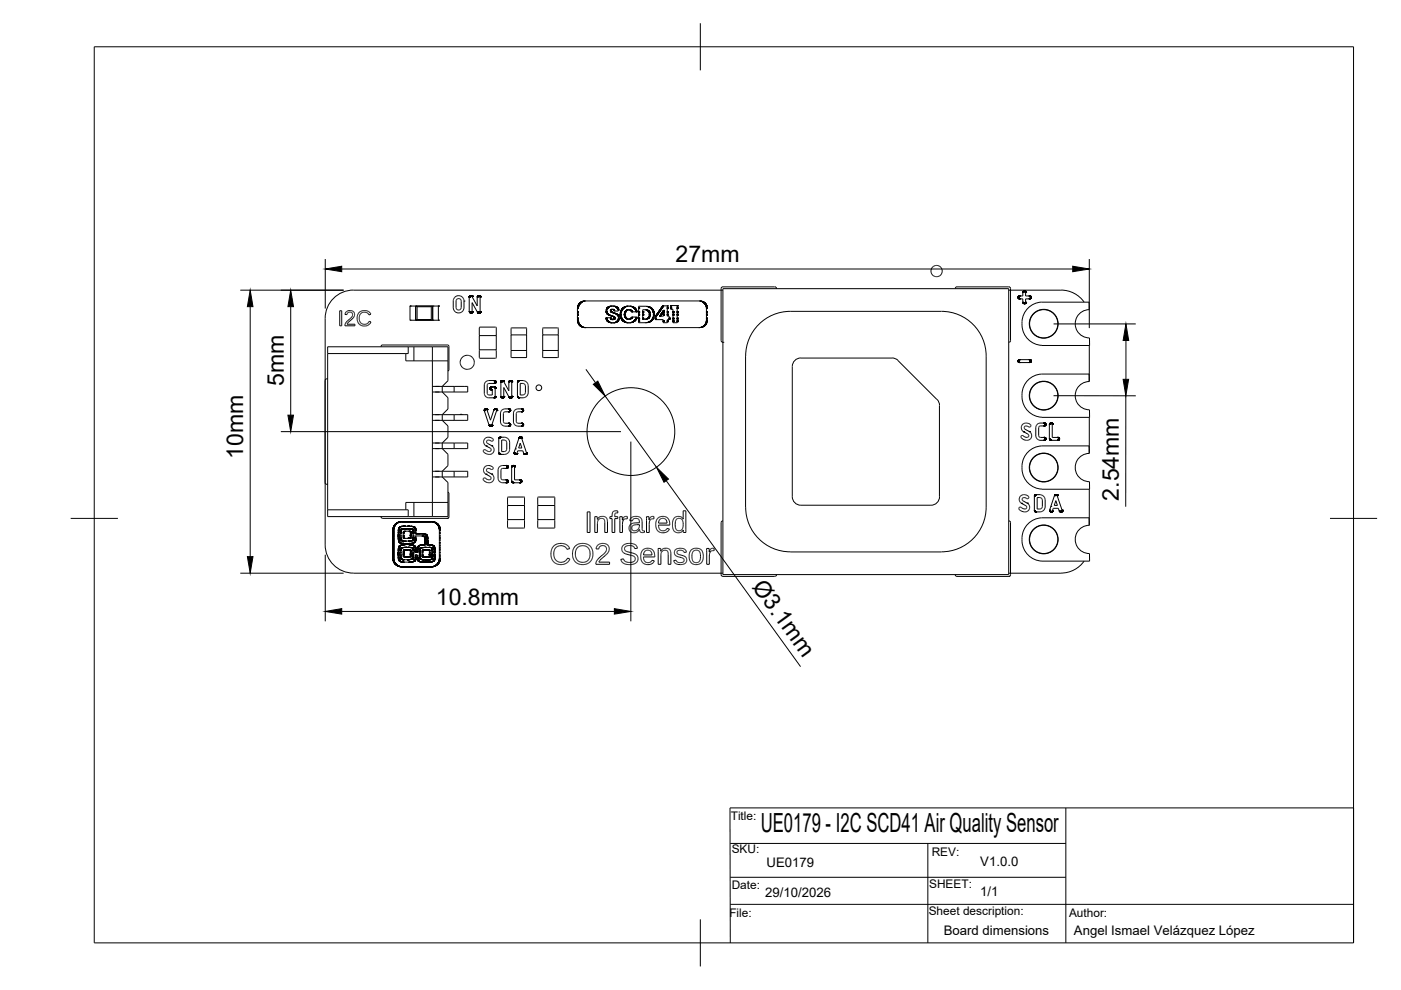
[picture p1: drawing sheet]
<svg xmlns="http://www.w3.org/2000/svg" width="297mm" height="210mm" viewBox="0 0 297 210" stroke-linecap="round" stroke-linejoin="round" font-family="sans-serif">
<defs><g id="words">
<text font-size="5.6" x="161.3" y="176.4">UE0179 - I2C SCD41 Air Quality Sensor</text>
<g font-size="4.9">
<text x="143.2" y="55.6">27mm</text>
<text x="60.2" y="81.9" transform="rotate(-90 60.2 81.9)">5mm</text>
<text x="51.6" y="97.2" transform="rotate(-90 51.6 97.2)">10mm</text>
<text x="237.2" y="106.2" transform="rotate(-90 237.2 106.2)">2.54mm</text>
<text x="159.4" y="124.4" transform="rotate(54 159.4 124.4)">Ø3.1mm</text>
<text x="92.4" y="128.2">10.8mm</text>
</g>
<g font-size="2.8">
<text x="162.5" y="183.8">UE0179</text>
<text x="207.8" y="183.6">V1.0.0</text>
<text x="162.3" y="190.2">29/10/2026</text>
<text x="207.8" y="189.9">1/1</text>
<text x="200.1" y="198.2">Board dimensions</text>
<text x="227.7" y="198.2">Angel Ismael Velázquez López</text>
</g>
<g font-size="2.5">
<text x="154.9" y="173.8">Title:</text>
<text x="155.1" y="180.9">SKU:</text>
<text x="197.5" y="181.5">REV:</text>
<text x="155.1" y="188.4">Date:</text>
<text x="197" y="188.3">SHEET:</text>
<text x="154.6" y="194.4">File:</text>
<text x="196.9" y="194.1">Sheet description:</text>
<text x="226.7" y="194.3">Author:</text>
</g>
</g></defs>
<!-- layer: Visible -->
<g fill="none" stroke="#000" stroke-width=".21">
<path d="M74.9 61.5h78.4M74.9 61.5a6 6 0 0 0-6 6v48a6 6 0 0 0 6 6M86 75v1.5h9M86.6 73.5v1.5h-17.1M86.9 64.9h.1M86.9 67.9h6M86.9 64.9h6M86.9 64.9v3M87 67.9h.1M87.8 73.5v3M88.1 67.9h.1M88.1 64.9h.1"/>
<path d="M88.1 64.9v3M88.1 64.9l.3 .1M88.4 65h3M88.4 65v2.7M88.4 67.7h3M88.4 67.7l-.3 .2M91.4 65v2.7M91.4 67.7l.3 .2M91.7 73.5v36M91.7 64.9v3M91.7 64.9l-.3 .1M91.8 67.9h.1"/>
<path d="M91.8 64.9h.1M92.9 67.9h.1M92.9 64.9h.1M92.9 64.9v3M101.6 69.5v1.5M101.6 71.2h3.6v3h-3.6zM101.6 74.3v1.5M101.6 71l.2 .2M101.6 69.5l.2-.1h3.4v1.6l-.1 .2M101.8 74.2l-.2 .1M105.1 74.2l.1 .1v1.5l-.1 .2-3.3-.1-.2-.1M108.4 69.6v1.3"/>
<path d="M108.4 71h3.3v3.3h-3.3zM108.4 74.4v1.3M108.4 70.9l.1 .1M108.5 69.5h3M108.5 74.3l-.1 .1M108.5 69.5l-.1 .1M111.5 74.3l.2 .1-.1 1.4h-3.1l-.1-.1M111.5 69.5l.2 .1M111.7 70.9l-.2 .1M111.7 69.6v1.3M115.1 69.6v1.3M115.1 71h3.3v3.3h-3.3z"/>
<path d="M115.1 70.9l.1 .1M115.2 69.5h3M115.2 74.3l-.1 .1 .1 1.4h3.1l.1-1.4-.2-.1M115.2 69.5l-.1 .1M118.2 69.5l.2 .1M118.4 70.9l-.2 .1M118.4 69.6v1.3M153.3 61.2h60.6v60.6h-60.6zM158.1 75.5v32M158.1 75.5a9.5 9.5 0 0 1 9.5-9.5h32a9.5 9.5 0 0 1 9.5 9.5v32a9.5 9.5 0 0 1-9.5 9.5M168.5 76.4l.8-.4 .5-.1h19.3l1 .3 8.6 8.5 .4 .6 .1 .7v19.3a1.81 1.81 0 0 1-1.8 1.8h-27.6a1.81 1.81 0 0 1-1.8-1.8v-27.6v-.5zM213.9 61.5h11"/>
<path d="M220.8 64.1h10.1v1.6a3 3 0 0 0-2.9 3 3 3 0 0 0 3 2.9v1.7h-10.1M220.8 64a4.6 4.6 0 0 0-4.1 4.7 4.6 4.6 0 0 0 4.2 4.5M224.9 61.5a6 6 0 0 1 5 2.6M230.9 73.3v7.6M91.7 81.9h2.1M91.7 83.1h2.1M91.7 87.9h2.1M91.7 89.1h2.1M91.7 99.9h2.1M91.7 93.9h2.1M91.7 95.1h2.1M93.8 81.9h5.4v1.2h-5.4"/>
<path d="M93.8 87.9h5.4v1.2h-5.4M93.8 99.9h5.4v1.2h-5.4M93.8 93.9h5.4v1.2h-5.4M93.8 81.9v1.2M93.8 87.9v1.2M93.8 93.9v1.2M93.8 99.9v1.2M93.8 81.9l1.2-1.2v-7.2h-25.5v36h25.5v-7.2l-1.2-1.2M93.8 83.1l1.2 1.2v2.4l-1.2 1.2M93.8 89.1l1.2 1.2v2.4l-1.2 1.2M93.8 95.1l1.2 1.2v2.4l-1.2 1.2M96.3 81.9v1.2"/>
<path d="M96.3 87.9v1.2M96.3 93.9v1.2M96.3 99.9v1.2M98 87.9h-.5M218 95.8a4.4 4.4 0 0 1 2.8-1.2l10.1-.1v1.6a3 3 0 0 0-2.9 3.1 3 3 0 0 0 3 2.9v1.6h-10.1a4.6 4.6 0 0 1-4-3 4.6 4.6 0 0 1 1.1-4.9zM230.9 80.9a3 3 0 0 0-2.9 3 3 3 0 0 0 3 3M230.9 80.9v-1.6h-10.1a4.6 4.6 0 0 0-4.1 4.6 4.6 4.6 0 0 0 4.2 4.6h10.1v-1.6M230.9 88.5v7.6M231 96.1h-.1M231 80.9h-.1M69.5 108.1h17.1v1.4M87.8 106.5v3"/>
<path d="M91.7 101.1h2.1M95 106.5h-9v1.6M107.6 107.2h3.6v3h-3.6zM107.6 105.5v1.5M107.6 110.3v1.5M107.6 107l.2 .2M107.6 111.8l.2 .2h3.3M107.8 110.2l-.2 .1M111.1 105.4h-3.3l-.2 .1M111.1 105.4l.1 .1M111.1 110.2l.1 .1v1.5l-.1 .2M111.2 105.5v1.5l-.1 .2"/>
<path d="M114 105.5v1.5l.2 .2M114 107.2h3.6v3h-3.6zM114.2 110.2l-.2 .1 .1 1.6 3.4 .1M117.5 105.4h-3.3l-.2 .1M117.5 105.4l.1 .1M117.5 110.2l.1 .1v1.5l-.1 .2M117.6 105.5v1.5l-.1 .2M158.1 107.5a9.5 9.5 0 0 0 9.5 9.5M167.6 117h32M229.9 119a6 6 0 0 1-5 2.5M230.9 111.4a3 3 0 0 0-2.9 3 3 3 0 0 0 3 3M230.9 103.7v7.7v-1.6h-10.1a4.6 4.6 0 0 0-4.1 4.6 4.6 4.6 0 0 0 4.2 4.6"/>
<path d="M231 111.4h-.1M231 117.4v1.6h-10.1M74.9 121.5h78.4M213.9 121.5h11"/>
<circle cx="221.3" cy="68.6" r="3"/>
<circle cx="221.3" cy="68.6" r="3.1"/>
<circle cx="114.2" cy="82.2" r=".6"/>
<circle cx="133.8" cy="91.5" r="9.3"/>
<circle cx="221.3" cy="99.1" r="3"/>
<circle cx="221.3" cy="83.9" r="3"/>
<circle cx="221.3" cy="99.1" r="3.1"/>
<circle cx="221.3" cy="83.9" r="3.1"/>
<circle cx="221.3" cy="114.4" r="3"/>
<circle cx="221.3" cy="114.4" r="3.1"/>
</g>
<!-- layer: R3_11866_ECAD_SILKSCREEN_LAYER -->
<g fill="none" stroke="#000" stroke-width=".21">
<path d="M72 65.9h.5v3.2h-.5zM73.5 66.1a1.23 1.23 0 0 1 1.5 0l.2 .4a1.14 1.14 0 0 1-.6 1.2l-1 1h1.6v.4h-2.1a3.1 3.1 0 0 1 1.5-1.9 .61 .61 0 0 0-.2-1 .61 .61 0 0 0-.8 .5h-.5zM76.1 66.3a1.62 1.62 0 0 1 2.5 .3l-.4 .2a1.12 1.12 0 0 0-1.4-.5 1.12 1.12 0 0 0-.6 1.3 1.12 1.12 0 0 0 .8 1.2 1.12 1.12 0 0 0 1.3-.7l.4 .2a1.6 1.6 0 0 1-2.2 .7 1.6 1.6 0 0 1-.7-2.2zM80.8 73.5l.2-.3 .2-.1 13.8 .1 .2 .3v4.8l-.2 .4M96.5 62.9a1.15 1.15 0 0 1 1.9 .8v1.6a1.15 1.15 0 0 1-1.2 1.1 1.15 1.15 0 0 1-1.1-1.1v-1.6zM96.8 63.5a.56 .56 0 0 1 .6-.2 .56 .56 0 0 1 .4 .5v1.4a.55 .55 0 0 1-.6 .5 .55 .55 0 0 1-.5-.5zM98.4 63.8h.1M99.5 66.1h.1M99.5 63h.1M99.5 62.9h.1M99.5 66.2h.1M99.5 62.9v3.3"/>
<path d="M99.5 62.8h.1M99.5 66.2l.1 .1M99.6 66.2h.1M99.6 62.8h.1M99.6 62.8l-.1 .1M99.6 66.3h.1M99.6 66.3l.1 .1M99.6 62.7h.1M99.6 62.7h.4M99.6 62.7v.1M99.7 66.3h.1M99.7 62.7h.1"/>
<path d="M99.7 66.4h.1M99.8 66.4h.1M99.8 62.7h.1M99.9 66.3l-.1 .1M99.9 66.3h.1M99.9 62.7h.1M100 66.3h.1M100 62.8h.1M100 62.7v.1M100 66.3h-.1M100 66.2h.1M100 66.2v.1"/>
<path d="M100.1 66.2h.1M100.1 62.8h.1M100.1 62.8l1.1 2.1v-2M100.1 66.1h.1M100.1 66.2h-.1M101.2 63h.1M101.2 62.9h.1M101.2 62.8h.1M101.2 66.2l.1 .1M101.2 66.2l-1.1-2v2M101.2 66.2h.1M101.2 62.8v.1"/>
<path d="M101.3 66.2h.1M101.3 66.3h.1M101.3 62.8h.1M101.3 62.8l-.1 .1M101.3 62.7h.1M101.3 62.7h.4M101.3 62.7v.1M101.4 66.3h.1M101.4 62.7h.1M101.4 66.4h.1M101.4 66.3v.1M101.5 66.4h.1"/>
<path d="M101.5 62.7h.1M101.5 66.3v.1M101.6 66.3h.1M101.6 62.7h.1M101.7 62.8h.1M101.7 62.7v.1M101.7 66.3h.1M101.7 66.3h-.2M101.7 66.3h-.1M101.7 66.2h.1M101.7 66.2v.1M101.7 62.8v3.4"/>
<path d="M101.8 62.9h.1M101.8 66.1h.1M101.8 66.2h.1M101.8 66.2h-.1M101.8 63h.1M101.8 66h.1M122.4 66.8h.1M122.4 66.7h.1M122.4 66.6h.1M122.4 66.3h.1M122.4 66.2h.1M122.4 66.1h.1"/>
<path d="M122.4 65.4h.1M122.4 65.3h.1M122.4 68h.1M122.4 67.7h.1M122.4 67.6h.1M122.4 67.5h.1M122.4 67.4h.1M122.4 65.2h.1M122.4 68.1h.1M122.5 65.1h.1M122.5 68.2h.1M122.5 68.1v.3"/>
<path d="M122.5 65h.1M122.5 68.3h.1M122.5 64.9h.1M122.5 68.4h.1M122.5 64.9l-.1 3.2M122.5 68.4l.1 .2M122.5 64.8h.1M122.6 64.8h.1M122.6 68.5h.1M122.6 64.8l-.1 .1M122.6 64.7h.1M122.6 68.5v.1"/>
<path d="M122.6 68.6h.1M122.6 68.6l.1 .1M122.6 64.6h.1M122.6 68.7h.1M122.7 68.7h.1M122.7 64.6l-.1 .2M122.7 68.7v.1M122.7 64.6h.1M122.7 64.6h-.1M122.7 64.5h.1M122.7 68.8h.1M122.7 64.4h.1"/>
<path d="M122.7 68.8l.1 .1M122.8 64.4h.1M122.8 68.8h.1M122.8 64.4l-.1 .2M122.8 64.4l-.1 .1M122.8 68.9h.1M122.8 68.8l.1 .2M122.8 64.3v.1M122.9 64.3h.1M122.9 69h.1M122.9 64.3l-.1 .1M122.9 64.2v.1"/>
<path d="M123 64.2h.1M123 69h.1M123 64.2l-.1 .1M123 69v.1M123 69.1h.1M123 69.1l.1 .1M123 64.1h.1M123 64.1v.1M123.1 64.1h.1M123.1 69.1h.1M123.1 69.2h.1M123.2 64.1h.1"/>
<path d="M123.2 69.2h.1M123.2 64.1h-.1M123.2 64v.1M123.2 69.2l.1 .1M123.2 64h.1M123.3 64h.1M123.3 69.3h.1M123.3 64h-.1M123.3 69.3l.2 .1M123.4 69.3h.1M123.4 63.9l-.1 .1M123.4 63.9h.1"/>
<path d="M123.5 69.4h.1M123.5 63.9h-.1M123.5 63.9h.1M123.6 63.9h.1M123.6 69.4h.1M123.7 69.4h.1M123.7 63.8h.1M123.7 63.9h-.2M123.7 63.8h24.8M123.8 63.8h.1M123.8 69.4h.1M123.8 69.4v.1"/>
<path d="M123.9 63.8h.1M124 69.5h.1M128.5 67.4h.1M128.5 67.5h.1M128.5 67.6h.1M128.5 65.7h.1M128.5 65.8h.1M128.5 66h.1M128.5 66.1h.1M128.5 67.7h.1M128.5 66.2h.1M128.5 65.7v.5"/>
<path d="M128.5 65.6h.1M128.5 66.2v.1M128.5 67.6v.1M128.5 66.3h.1M128.5 67.7l.1 .2M128.5 65.5v.2M128.6 67.8h.1M128.6 65.5h.1M128.6 66.3h.1M128.6 66.3v.1M128.6 66.4h.1M128.6 67.9h.1"/>
<path d="M128.6 65.4h.1M128.6 65.4l-.1 .1M128.6 66.5l.2 .1M128.6 66.4l.1 .1M128.6 67.9l.1 .1M128.7 67.9h.1M128.7 65.4h.1M128.7 66.5h.1M128.7 65.4h-.1M128.7 65.3h.1M128.7 68h.1M128.7 65.3l-.1 .1"/>
<path d="M128.7 66.6h.1M128.7 66.6l.2 .1M128.8 65.2h.1M128.8 68v.2M128.8 68.1h.1M128.8 66.6h.1M128.8 65.2l-.1 .1M128.8 66.7h.1M128.8 65.1v.1M128.8 68.2h.1M128.9 65.1h.1M128.9 68.2h.1"/>
<path d="M128.9 66.7h.1M128.9 68.2l.1 .1M128.9 66.7l.1 .1M128.9 65.1h-.1M129 65.1h.1M129 68.3h.1M129 66.8h.1M129 65l-.1 .1M129.1 68.3h.1M129.1 66.8h.1M129.1 65h.1M129.1 66.8l.1 .1"/>
<path d="M129.1 65l-.1 .1M129.2 68.3h.1M129.2 66.8h.1M129.2 68.3l.1 .1M129.2 65h.1M129.2 68.4h.1M129.2 66.9h.1M129.2 65h-.1M129.2 65h1.1M129.2 66.9h.2M129.3 68.4h.1M129.3 65h.1"/>
<path d="M129.3 66.9h.1M129.3 64.9h.1M129.4 68.4h.1M129.4 64.9h.1M129.4 66.9l.2 .1M129.4 67.4h.1M129.4 66.9h.1M129.4 67.4h-.9v.2M129.4 67.4v.1M129.4 67.5h.1M129.4 65.8h.1M129.4 67.5l.1 .1"/>
<path d="M129.4 66h.1M129.4 65.7h.1M129.4 67.6h.1M129.5 67.6h.1M129.5 68.4h.1M129.5 66.1h.1M129.5 65.7h.1M129.5 64.9h.1M129.5 66.9h.1M129.5 65.7v.4M129.5 67.6l.1 .1M129.5 67h.1"/>
<path d="M129.5 65.6h.1M129.5 66.1l.1 .1M129.5 67.7h.1M129.5 65.6v.1M129.6 67.7h.1M129.6 68.4h.1M129.6 66.1h.1M129.6 67h.1M129.6 66.2h.1M129.6 65.6h.1M129.6 66.1l.1 .1M129.6 65.6h-.1"/>
<path d="M129.6 67.7h.5M129.6 64.9h.1M129.7 67.7h.1M129.7 66.2h.1M129.7 67l.2 .1M129.7 65.6h.1M129.7 67h.1M129.7 67.8h.1M129.7 66.2l.1 .1M129.8 66.2h.1M129.8 65.6h.1M129.8 67h.1"/>
<path d="M129.8 66.3h.1M129.8 67.1h.1M129.8 66.3l.4 .1M129.9 65.6h.1M129.9 67.1h.1M129.9 66.3h.1M129.9 65.6h-.3M129.9 64.9h.1M129.9 67.8h.1M129.9 65.6l.2 .1M130 65.6h.1M130 67.1l.1 .1"/>
<path d="M130 67.1h.1M130 66.3h.1M130 67.7h.1M130 65.7h.1M130 67.2h.1M130 68.4h.1M130 65.7l.1 .1M130.1 66.4h.1M130.1 65.7h.1M130.1 64.9h.1M130.1 67.2h.1M130.1 67.7h.1"/>
<path d="M130.1 65.8h.1M130.1 65.8v.1M130.1 68.4h.1M130.1 65.9h.1M130.1 67.2l.1 .1M130.2 67.3h.1M130.2 66.4l.1 .1M130.2 67.2v.2M130.2 67.6h.1M130.2 66.4h.1M130.2 64.9h.1M130.2 68.4h.1"/>
<path d="M130.2 67.4v.1M130.2 67.4h.1M130.2 67.5h.1M130.2 67.5l-.1 .2M130.3 65h.1M130.3 68.4h.1M130.3 66.4h.1M130.3 66.5h.1M130.3 65l.3 .1M130.4 68.4h.1M130.4 66.5h.1M130.4 65h.1"/>
<path d="M130.4 66.5h.2M130.5 66.5h.1M130.5 68.4h-1.2M130.5 68.3h.1M130.5 65h.1M130.6 66.5h.1M130.6 65.1h.1M130.6 66.5v.1M130.6 68.3h.1M130.6 66.6h.1M130.6 65.1l.1 .1M130.6 68.3l-.1 .1"/>
<path d="M130.7 68.2h.1M130.7 66.6h.1M130.7 65.1h.1M130.7 68.2l-.1 .1M130.7 65.2h.1M130.7 66.7h.1M130.7 66.6l.1 .1M130.8 65.2v.1M130.8 66.7h.1M130.8 65.2h.1M130.8 68.1h.1M130.8 65.3h.1"/>
<path d="M130.8 66.7l.1 .1M130.9 68.1h.1M130.9 65.3h.1M130.9 65.3v.2M130.9 68.1l-.3 .1M130.9 65.3v.1M130.9 66.7v.1M130.9 66.8h.1M130.9 66.8v.1M130.9 68h.1M130.9 65.4h.1M130.9 68v.1"/>
<path d="M130.9 66.8l.1 .1M130.9 65.5h.1M131 67.9h.1M131 66.9h.1M131 65.5h.1M131 65.5v.1M131 65.6l.1 .3h-1M131 67.8h.1M131 67h.1M131 65.6h.1M131 66.9l.1 .2M131 67.9v.1"/>
<path d="M131 65.7h.1M131 67.8v.1M131.1 67.7h.1M131.1 67h.1M131.1 65.8h.1M131.1 65.9h.1M131.1 67v.5M131.1 67.6h.1M131.1 67.1h.1M131.1 67.5h.1M131.1 67.2h.1M131.1 67.5l-.1 .3"/>
<path d="M131.1 67.4h.1M131.5 66.5h.1M131.5 66.6h.1M131.5 66.7h.1M131.5 66.8h.1M131.5 66.9h.1M131.5 66.4h.1M131.5 67h.1M131.5 66.2h.1M131.5 66.3h.1M131.5 67.1h.1M131.5 66.2l.1 1"/>
<path d="M131.6 66.1h.1M131.6 66.2h.1M131.6 67.2h.1M131.6 67.2v.3M131.6 67.3h.1M131.6 66h.1M131.6 66v.2M131.6 65.9h.1M131.6 67.4h.1M131.6 67.5h.1M131.6 65.9v.1M131.7 65.9h.1"/>
<path d="M131.7 67.5h.1M131.7 67.5v.1M131.7 65.8h.1M131.7 67.6h.1M131.7 65.8v.1M131.7 67.6l.1 .1M131.7 65.7h.1M131.7 65.7v.1M131.8 65.7h.1M131.8 67.7h.1M131.8 65.6h.1M131.8 65.7h-.1"/>
<path d="M131.8 65.6v.1M131.8 67.7l.1 .1M131.8 67.8h.1M131.8 65.5h.1M131.8 65.5v.1M131.9 65.5h.1M131.9 67.8h.1M131.9 67.9h.1M131.9 65.5h-.1M131.9 67.8v.1M131.9 65.4h.1M132 65.4h.1"/>
<path d="M132 67.9h.1M132 65.4l-.1 .1M132 67.9v.1M132 68h.1M132 65.3h.1M132.1 65.3h.1M132.1 68h.1M132.1 65.3l-.1 .1M132.1 68l.1 .1M132.1 68.1h.1M132.2 65.2h.1M132.2 68.1h.1"/>
<path d="M132.2 65.2l-.1 .1M132.2 68.1l.1 .1M132.2 68.2h.1M132.2 68.1l.2 .1M132.3 65.2h.1M132.3 65.1l-.1 .1M132.3 68.2h.1M132.3 65.1h.1M132.3 68.2l.1 .1M132.4 66.8h.1M132.4 66.7h.1M132.4 66.6h.1"/>
<path d="M132.4 68.2h.1M132.4 65.1l-.2 .1M132.4 66.9h.1M132.4 66.5h.1M132.4 66.4h.1M132.4 65.1h.1M132.4 67v.1M132.4 66.4v.6M132.4 67h.1M132.4 68.3h.1M132.4 67.1h.1M132.4 66.3h.1"/>
<path d="M132.4 66.2v.2M132.4 66.2h.1M132.4 67.2h.1M132.4 67.1l.1 .2M132.4 68.3l.2 .1M132.5 67.2h.1M132.5 66.2h.1M132.5 65.1h.1M132.5 66.1h.1M132.5 68.3h.1M132.5 66.1l-.1 .1M132.5 65h.1"/>
<path d="M132.5 67.3h.1M132.5 67.2v.1M132.5 66h.1M132.5 66v.1M132.5 67.3l.1 .1M132.5 67.3l.2 .2M132.6 65l-.2 .1M132.6 67.4h.1M132.6 65.9h.1M132.6 68.4h.2M132.6 65h.1M132.6 68.4h.1"/>
<path d="M132.6 65.9l-.1 .1M132.7 65.9h.1M132.7 65h.1M132.7 68.4h.1M132.7 67.5h.1M132.7 65.8h.1M132.7 65.8l-.1 .1M132.8 65h.1M132.8 67.5h.1M132.8 65.8h.1M132.8 67.5v.1M132.8 67.6h.1"/>
<path d="M132.8 68.4h.1M132.8 65.8h-.1M132.8 64.9h.1M132.9 67.6h.1M132.9 64.9h.1M132.9 65.7l-.1 .1M132.9 65.7h.1M132.9 68.4h.1M133 65.7h.1M133 68.4h.1M133 64.9h.1M133 67.6h.1"/>
<path d="M133 65.7h-.1M133 65.7h.5M133.1 65.7h.1M133.1 68.4h.1M133.1 67.7h.1M133.2 67.7h.1M133.3 65.7h.1M133.4 67.7h.1M133.4 65.7h.1M133.5 68.4h.1M133.5 65.7h.1M133.5 64.9h.1"/>
<path d="M133.5 67.6h.1M133.6 65.7h.1M133.6 67.6h-.7M133.6 68.4h.1M133.6 67.6h.1M133.6 65.7l.1 .1M133.6 65.8h.1M133.6 64.9h.1M133.7 65.8h.1M133.7 67.6h.1M133.7 68.4h.1M133.7 67.5h.1"/>
<path d="M133.7 67.5v.1M133.7 67.6h-.1M133.7 65h.1M133.7 65.8l.1 .1M133.7 68.4h-.9M133.8 65.9h.1M133.8 68.4h.1M133.8 67.5h.1M133.8 65.9l.1 .1M133.8 65l-.7-.1-.5 .1M133.8 65h.2M133.8 65h.1"/>
<path d="M133.8 67.5h-.1M133.8 67.4h.1M133.9 66h.1M133.9 65h.1M133.9 68.4h.1M133.9 67.4h.1M133.9 67.4l-.1 .1M133.9 67.4h-.1M133.9 68.3l-.2 .1M133.9 68.3h.1M133.9 67.3h.1M133.9 67.3v.1"/>
<path d="M133.9 66.1h.1M133.9 66.1h1M133.9 67.3l1-.1v.2M133.9 66v.1M133.9 65l.2 .1M133.9 67.2h.1M134 68.3h.1M134 65h.1M134 65.1h.1M134 68.3h-.1M134.1 65.1h.1M134.1 68.3h.1"/>
<path d="M134.1 68.3h-.1M134.1 68.2h.1M134.1 65.1l.2 .1M134.2 65.1h.1M134.2 68.2h.1M134.2 65.2h.1M134.2 68.2l-.1 .1M134.3 65.2h.1M134.3 68.1l-.1 .1M134.3 68.1h.1M134.3 65.2l.1 .1M134.4 65.3h.1"/>
<path d="M134.4 68.1h.1M134.4 68.1l-.1 .1M134.4 68l-.1 .1M134.4 68h.1M134.4 65.3l.1 .1M134.4 68v.1M134.5 68h.1M134.5 65.3v.1M134.5 65.4h.1M134.5 68h-.1M134.5 67.9h.1M134.5 65.4l.1 .1"/>
<path d="M134.5 67.9v.1M134.6 67.9h.1M134.6 65.4v.1M134.6 65.5h.1M134.6 67.8v.1M134.6 67.8h.1M134.6 65.5l.1 .1M134.6 65.5v.1M134.6 65.6h.1M134.7 65.6h.1M134.7 67.8h.1M134.7 67.7h.1"/>
<path d="M134.7 65.6v.1M134.7 67.8h-.1M134.7 65.7h.1M134.7 67.7v.1M134.7 67.6h.1M134.7 65.7l.1 .1M134.7 67.6v.1M134.8 67.6h.1M134.8 65.8v.1M134.8 65.8h.1M134.8 67.5h.1M134.8 67.6h-.1"/>
<path d="M134.8 65.9h.1M134.8 65.9l.1 .1M134.8 67.5v.1M134.8 67.4h.1M134.9 66h.1M134.9 67.4h.1M134.9 67.4l-.1 .1M134.9 66.1h.1M134.9 67.3h.1M134.9 66v.1M134.9 67.2h.1M135.4 65.2h.1"/>
<path d="M135.4 65.3h.1M135.4 65.4h.1M135.4 66h.1M135.4 66.1h.1M135.4 66.2h.1M135.4 66.3h.1M135.4 66.6h.1M135.4 66.7h.1M135.4 66.8h.1M135.4 67.4h.1M135.4 67.5h.1M135.4 67.6h.1"/>
<path d="M135.4 67.7h.1M135.4 68h.1M135.4 68.1h.1M135.4 68.2h.1M136.3 67.7h.1M136.3 67.6h.1M136.3 67.5h.1M136.3 67.4h.1M136.3 66.8h.1M136.3 66.7h.1M136.3 66.6h.1M136.3 66.3h.1"/>
<path d="M136.3 66.2h.1M136.3 66.1h.1M136.7 67.7h.1M136.8 65.7h.1M136.8 68.4h.1M136.8 67.7h.1M136.9 65.7h.1M136.9 67.7h.1M136.9 67.6l-.6 .1M136.9 64.9v.1M137 65.7l.1 .1M137 65.7h-.7v2"/>
<path d="M137 68.4h.1M137 67.6h.1M137 65.7h.1M137 65h.1M137.1 65.7h.1M137.1 67.6h.1M137.1 67.6h-.2M137.1 65.8h.1M137.2 65h.1M137.2 68.4h.1M137.2 65.8h.1M137.2 67.6h.1"/>
<path d="M137.2 67.6h-.1M137.3 65.8h.1M137.3 65h.1M137.3 68.4h.1M137.3 67.5h.1M137.3 65.8v.1M137.3 65.9h.1M137.3 65l.2 .1M137.3 65l-1.9-.1v3.5h1.9M137.3 67.5l-.1 .1M137.4 65h.1M137.4 68.3h.1"/>
<path d="M137.4 67.5h.1M137.4 65.9h.1M137.4 65.9l.1 .1M137.4 67.5h-.1M137.4 67.4h.1M137.4 67.4v.1M137.4 66h.1M137.5 65.1h.1M137.5 67.4h.1M137.5 67.3l-.1 .1M137.5 66h.1M137.5 67.3h.1"/>
<path d="M137.5 66v.1M137.5 68.3h.1M137.5 66.1h.1M137.5 68.3l-.2 .1M137.5 67.2h.1M137.5 66.1l.1 .3M137.5 66.1l.1 .1M137.6 66.1h.1M137.6 67.2h.1M137.6 65.1h.1M137.6 67.2l-.1 .1M137.6 68.3h.1"/>
<path d="M137.6 66.2h.1M137.6 65.1l.1 .1M137.6 68.3h-.1M137.6 68.2v.1M137.6 67.1h.1M137.6 68.2h.1M137.6 66.3h.1M137.6 67h.1M137.6 67l-.1 .2M137.6 66.4h.1M137.6 66.9h.1M137.6 66.4v.6"/>
<path d="M137.6 66.5h.1M137.7 65.1h.1M137.7 66.6h.1M137.7 66.7h.1M137.7 66.8h.1M137.7 65.1v.1M137.7 65.2h.1M137.7 68.2h.1M137.7 65.2l.1 .1M137.7 68.2h-.1M137.8 68.2h.1M137.8 65.2h.1"/>
<path d="M137.8 65.2l.1 .1M137.8 68.1h.1M137.8 68.1l-.1 .1M137.9 68.1h.1M137.9 65.3h.1M137.9 65.3l.1 .1M138 68h.1M138 65.4h.1M138 65.4l.1 .1M138 68l-.2 .1M138 67.9v.1M138.1 67.9h.1"/>
<path d="M138.1 65.5h.1M138.1 67.9l-.1 .1M138.1 65.5l.1 .1M138.1 67.8v.1M138.2 65.5h.1M138.2 67.8h.1M138.2 65.5v.1M138.2 65.6h.1M138.2 67.8l-.1 .1M138.2 67.7h.1M138.2 65.6l.1 .1M138.2 65.7h.1"/>
<path d="M138.3 65.7h.1M138.3 67.7h.1M138.3 67.7l-.1 .1M138.3 67.6h.1M138.3 65.7l.1 .2M138.3 67.7h-.1M138.3 67.6v.1M138.3 65.8h.1M138.3 67.5h.1M138.4 65.8h.1M138.4 67.5h.1M138.4 67.5l-.1 .1"/>
<path d="M138.4 65.9h.1M138.4 67.4h.1M138.4 65.9l.1 .1M138.4 66h.1M138.4 66l.1 .2M138.5 66.1h.1M138.5 67.3h.1M138.5 67.3l-.1 .2M138.5 66.2h.1M138.5 67.2h.1M138.5 66.2v1M138.5 67.2l-.1 .2"/>
<path d="M138.5 67.1h.1M138.5 66.3h.1M138.5 66.9h.1M138.5 66.8h.1M138.5 66.7h.1M138.5 66.6h.1M138.5 66.5h.1M138.5 66.4h.1M138.9 67.4h.1M138.9 67.5h.1M138.9 67.6h.1M138.9 67.7h.1"/>
<path d="M139 67h.1M139 66.9v.1M139.1 66.9h.1M139.1 66.9l-.1 .1M139.1 66.8v.1M139.1 66.8h.1M139.2 66.8h.1M139.2 66.7h.1M139.2 66.7v.1M139.3 66.6h.1M139.3 66.7h-.1M139.3 66.6l-.1 .1"/>
<path d="M139.4 66.5h.1M139.4 66.5l-.1 .1M139.4 66.5h-.1M139.4 66.4h.1M139.4 66.4v.1M139.5 66.4h.1M139.5 66.3h.1M139.5 66.3l-.1 .1M139.5 66.2h.1M139.6 66.2h.1M139.6 66.1h.1M139.6 66.1l-.1 .2"/>
<path d="M139.7 66.1h.1M139.7 66h.1M139.7 66.1h-.1M139.7 65.9h.1M139.7 66v.1M139.7 65.9v.1M139.8 65.9h.1M139.8 65.8h.1M139.8 65.8v.1M139.9 67h.1M139.9 65.8h.1M139.9 65.7h.1"/>
<path d="M139.9 65.7v.1M139.9 66.9v.1M140 66.9h.1M140 65.7h.1M140 66.9l-.1 .1M140 65.6h.1M140 65.6l-.1 .1M140 66.8l-.1 .1M140 66.8h.1M140 65.5h.1M140.1 65.5h.1M140.1 66.7l-.1 .1"/>
<path d="M140.1 66.7h.1M140.1 65.4h.1M140.1 65.4l-.1 .2M140.1 65.4v.1M140.1 66.6h.1M140.1 66.6v.1M140.2 65.3h.1M140.2 65.3l-.1 .1M140.2 66.5h.1M140.2 66.5l-.1 .1M140.3 66.4h.1M140.3 65.2h.1"/>
<path d="M140.3 66.5h-.1M140.3 65.2l-.1 .1M140.3 66.4l-.1 .1M140.3 65.1h.1M140.3 65.1v.1M140.3 66.3h.1M140.4 66.3h.1M140.4 65.1h.1M140.4 66.3l-.1 .1M140.4 65h.1M140.4 65l-.1 .1M140.4 66.2h.1"/>
<path d="M140.4 65v.1M140.4 66.2l-.1 .1M140.5 66.1h.1M140.5 66.1l-.1 .1M140.5 64.9h.1M140.5 64.9l-.1 .1M140.5 64.8h.1M140.5 64.8v.1M140.5 64.8h1M140.5 66h.1M140.6 65.9h.1M140.6 66l-.1 .1"/>
<path d="M140.6 68h.1M140.6 68.1h.1M140.6 68.2h.1M140.6 65.9l-.1 .1M140.7 65.8h.1M140.7 66h.1M140.7 66.1h.1M140.7 66.2h.1M140.7 66.3h.1M140.7 66.6h.1M140.7 66.7h.1M140.7 66.8h.1"/>
<path d="M140.7 65.8v1.2h-.8M140.7 65.8l-.1 .1M141.5 66.8h.1M141.5 66.7h.1M141.5 66.6h.1M141.5 66.3h.1M141.5 66.2h.1M141.5 66.1h.1M141.5 65.4h.1M141.5 65.3h.1M141.5 65.2h.1M141.5 64.9h.1"/>
<path d="M141.5 64.8h.1M141.5 68.2h.1M141.5 68.1h.1M141.5 68h.1M141.5 64.8v2.2h.4v.8h-.4v.6h-.9v-.6h-1.7l.1-.8M141.9 67.7h.1M141.9 67.6h.1M141.9 67.5h.1M141.9 67.4h.1M142.2 64.8h.1M142.2 64.9h.1M142.2 65.2h.1"/>
<path d="M142.2 65.3h.1M142.2 65.4h.1M142.2 64.8h1.4v3.6h-.9v-2.8h-.5zM142.7 66h.1M142.7 66.1h.1M142.7 66.2h.1M142.7 66.3h.1M142.7 66.6h.1M142.7 66.7h.1M142.7 66.8h.1M142.7 67.4h.1M142.7 67.5h.1"/>
<path d="M142.7 67.6h.1M142.7 67.7h.1M142.7 68h.1M142.7 68.1h.1M142.7 68.2h.1M143.6 66.8h.1M143.6 66.7h.1M143.6 66.6h.1M143.6 66.3h.1M143.6 66.2h.1M143.6 66.1h.1M143.6 65.4h.1"/>
<path d="M143.6 65.3h.1M143.6 65.2h.1M143.6 64.9h.1M143.6 64.8h.1M143.6 68.2h.1M143.6 68.1h.1M143.6 68h.1M143.6 67.7h.1M143.6 67.6h.1M143.6 67.5h.1M143.6 67.4h.1M148.2 69.5h.1"/>
<path d="M148.3 63.8h.1M148.4 69.4v.1M148.4 63.8h.1M148.4 69.4h.1M148.5 63.9h.2M148.5 69.4h.1M148.5 63.9h.1M148.6 63.9h.1M148.6 69.4h.1M148.7 63.9h.1M148.7 69.4h.1M148.7 63.9l.2 .1"/>
<path d="M148.7 69.4h-25.2M148.8 63.9h.1M148.8 69.3h.1M148.9 64h.1M148.9 69.3h.1M148.9 69.3l-.2 .1M148.9 64l.1 .1M149 64h.1M149 69.2h.1M149 64.1h.2M149.1 64.1h.1M149.1 69.2h.1"/>
<path d="M149.1 69.2l-.2 .1M149.1 64.1l.1 .1M149.2 69.1h.1M149.2 64.2h.1M149.2 69.1l-.1 .1M149.2 64.2l.1 .1M149.3 64.2h.1M149.3 69h.1M149.3 69l-.1 .1M149.3 64.3h.1M149.3 69h-.1M149.4 64.3h.1"/>
<path d="M149.4 68.9h.1M149.4 64.3v.1M149.4 68.9v.1M149.4 68.9l-.1 .1M149.4 64.4h.1M149.4 68.8h.1M149.4 68.8v.1M149.5 64.4h.1M149.5 68.8h.1M149.5 68.8h-.1M149.5 64.5h.1M149.5 64.4v.1"/>
<path d="M149.5 64.5v.1M149.5 68.7h.1M149.5 64.6h.1M149.5 68.7v.1M149.6 64.6h.1M149.6 64.6v.1M149.6 64.7h.1M149.6 68.6h.1M149.6 68.6l-.1 .2M149.6 68.6v.1M149.6 68.5h.1M149.6 64.7l.1 .1"/>
<path d="M149.6 64.8h.1M149.6 68.5v.1M149.7 64.8h.1M149.7 68.4h.1M149.7 64.8l.1 .4M149.7 64.9h.1M149.7 65h.1M149.7 68.3h.1M149.8 65.1h.1M149.8 65.2h.1M149.8 68h.1M149.8 68.1h.1"/>
<path d="M149.8 68.2h.1M149.8 68l-.2 .5M149.8 65.3h.1M149.8 65.4h.1M149.8 66h.1M149.8 66.1h.1M149.8 66.2h.1M149.8 66.3h.1M149.8 66.6h.1M149.8 66.7h.1M149.8 66.8h.1M149.8 67.4h.1"/>
<path d="M149.8 67.5h.1M149.8 67.6h.1M149.8 67.7h.1M149.8 65.2v2.8M153.3 72.6h.1M153.3 60.8h11M153.3 60.8l-.4 .2v.2v11l.4 .4M164.3 60.8l.4 .4M202.9 60.8h11M202.9 60.8l-.4 .4M213.9 60.8l.3 .2v.2l.1 11-.2 .3-.2 .1M215.8 76.7h.1"/>
<path d="M215.8 76.6h.1M215.8 76.5h.1M215.8 63.2h.1M215.8 63.1h.1M215.8 63h.1M215.9 76.7h.1M215.9 76.4h.1M215.9 63.2h.1M215.9 62.9h.1M215.9 62.9l.1 .4 .9 .1v.8M215.9 76.4v.3M215.9 76.7v.1"/>
<path d="M215.9 76.8h.1M215.9 63.3h.1M215.9 76.3h.1M215.9 62.8h.1M216 76.8h.1M216 76.3h.1M216 63.3h.1M216 76.3h-.1M216 76.3l-.1 .1M216 76.3h2.3M216 62.8h.1M216 62.8l-.2 .1"/>
<path d="M216 76.8h2.3M216.1 76.8h.1M216.1 63.3h.1M216.1 63.3v.1M216.1 76.3h.1M216.1 62.8h.1M216.1 76.9h.1M216.1 63.4h.1M216.9 64.2h.1M216.9 64.1h.1M216.9 62h.1M216.9 61.9h.1"/>
<path d="M216.9 64.2v.1M216.9 64.3h.1M216.9 61.9v.9h-.9M216.9 61.8h.1M217 64.3h.1M217 61.8h.1M217 64.3l.1 .1M217 64.3v.1M217 61.8l-.1 .1M217 61.8h.3M217.1 64.4h.1M217.1 61.7h.1"/>
<path d="M217.2 61.7h.1M217.2 64.4h.1M217.3 61.8h.1M217.3 64.3h.1M217.3 64.3l-.1 .1M217.4 61.8h.1M217.4 64.3h.1M217.4 64.3h-.1M217.4 61.9h.1M217.4 64.2h.1M217.4 61.9v.9h.9M217.4 62h.1"/>
<path d="M217.4 64.1h.1M218.2 76.9h.1M218.2 76.3h.1M218.2 62.8h.1M218.2 63.4h.1M218.2 76.8h.1M218.2 63.3h.1M218.3 76.8h.1M218.3 63.3h.1M218.3 62.8h.1M218.3 76.3h.1M218.3 63.3l-.9 .1v.9"/>
<path d="M218.4 76.3h.1M218.4 62.8h.1M218.4 76.3v.1M218.4 62.8v.1M218.4 76.8h.1M218.4 63.3h.1M218.4 76.8h-.1M218.4 63.3h-.1M218.4 76.4h.1M218.4 76.7h.1M218.4 62.9h.1M218.4 63.2h.1"/>
<path d="M218.4 63.2v.1M218.4 76.7v.1M218.4 76.4l.1 .1M218.4 62.9l.1 .1M218.5 76.5h.1M218.5 76.6h.1M218.5 63h.1M218.5 63.1h.1M218.5 76.7l-.1 .1M218.5 63.2h-.1M218.5 63v.2M218.5 76.5v.2"/>
<path d="M69.5 80.4a.39 .39 0 0 0-.6 .3v21.6l.4 .4M102.7 87.1h.1M102.7 87h.1M102.7 86.9h.1M102.7 86.9v.2M102.7 87.1l1 3M102.7 86.8h.1M102.8 86.8h.1M102.8 86.8l-.1 .1M102.8 86.7h.1M102.8 86.7h.3M102.8 86.7v.1"/>
<path d="M102.9 86.7h.1M103 86.7h.1M103 94.5h.1M103 94.5l.1 .1M103.1 86.7h.1M103.1 94.6h.1M103.1 86.8h.1M103.1 86.7l.1 .1M103.2 86.8h.1M103.3 86.9h.1M103.7 90.2h.1M103.8 90.3h.1"/>
<path d="M103.9 82.4h.1M103.9 82.3h.1M103.9 82.2h.1M103.9 82.5h.1M103.9 90.3h.1M103.9 82.2v.3M103.9 90.3v.1M103.9 82.5v.1M103.9 90.4h.2M103.9 82.6h.1M103.9 90.4h.1M104 82.1h.1"/>
<path d="M104 90.4h.1M104 82.1l-.1 .1M104 82.6h.1M104 82.1h-.1M104 82.1h.8M104.1 82.6h.1M104.1 90.3h.1M104.1 90.4h.1M104.1 90.3v.1M104.1 82.1h.1M104.2 82.6h.1M104.2 90.3h.1"/>
<path d="M104.2 90.3h-.1M104.2 90.2h.1M104.2 94.5h.1M104.2 94.5l-.9-.5a.43 .43 0 0 1 0-.6 .43 .43 0 0 1 .6 0l.2 .1a.31 .31 0 0 0 .5-.1 .31 .31 0 0 0-.2-.5 1.05 1.05 0 0 0-1.6 .1 1.05 1.05 0 0 0 .2 1.5M104.2 90.2v.1M104.2 94.5a1.04 1.04 0 0 1 .4 1.4 1.04 1.04 0 0 1-1.5 .3l-.5-.3a.32 .32 0 0 1-.1-.4 .32 .32 0 0 1 .5-.1 .64 .64 0 0 0 .6 .4 .64 .64 0 0 0 .6-.4l-.2-.4-.9-.4M104.3 90.1h.1M104.3 94.5h.1M104.3 90.1l-.1 .1M104.7 81.3h.1M104.7 84.3h.1M104.7 82v.1"/>
<path d="M104.7 80.7h.1M104.7 82.1h.1M104.7 86.9h.1M104.7 86.8h.1M104.8 81.3h.1M104.8 84.3h.1M104.8 86.8l-.8 2.3-.8-2.3M104.8 80.7h.1M104.8 82.1h.1M104.8 86.8h.1M104.8 81.3h-1.1l-.3 .2-.1 1.9 .2 .3h.9v-1.1h-.4M104.8 86.8h-.1"/>
<path d="M104.8 86.7h.1M104.8 80.7l.1 .1M104.8 86.7h.4M104.8 86.7v.1M104.9 81.2h.1M104.9 84.3h.1M104.9 80.7h-1.5l-.5 .3-.2 .6v1.9l.2 .5 .5 .3h1.4M104.9 80.8h.1M104.9 82.1h.1M104.9 86.7h.1M104.9 82.1v.1M104.9 81.2l-.1 .1"/>
<path d="M104.9 84.2h.1M104.9 84.3h-.1M104.9 84.2v.1M104.9 82.2h.1M104.9 80.8l.1 .1M104.9 82.2l.1 .1M104.9 80.9h.1M104.9 81.1h.1M105 80.9h.1M105 81.1h.1M105 82.2h.1M105 84.1h.1"/>
<path d="M105 84.2h.1M105 81.1l-.1 .1M105 84.1l-.1 .1M105 80.9v.1M105 82.3h.1M105 81h.1M105 84h.1M105 86.7h.1M105 82.3v1.8M105 81v.1M105.1 86.7h.1M105.2 86.7h.1"/>
<path d="M105.2 86.8h.1M105.2 86.7v.1M105.3 86.8h.1M105.3 86.8v.1M105.3 86.9h.1M105.3 87.1h.1M105.3 87.1l-1 3M105.3 87h.1M105.3 86.9v.2M105.7 96.1h.1M105.7 93h.1M105.7 92.9h.1"/>
<path d="M105.8 96.2h.1M105.8 92.9h.1M105.8 92.9v3.3M105.8 92.8h.1M105.8 96.2l.1 .1M105.8 92.8v.1M105.9 96.3h.1M105.9 92.8h.1M105.9 92.7h.1M105.9 92.7l-.1 .2M105.9 92.7h1.3l.7 .6 .2 2-.5 .8a1.94 1.94 0 0 1-1.6 .2M106 96.3h.1"/>
<path d="M106 92.7h.1M106.2 84.1h.1M106.2 81h.1M106.2 84.1v.1M106.2 80.9h.1M106.2 80.8h.1M106.2 84.2h.1M106.2 80.9v3.2M106.2 80.8v.1M106.3 84.2h.1M106.3 80.8h.1M106.3 84.2v.1"/>
<path d="M106.3 80.8h-.1M106.3 84.3h.1M106.3 80.7h.1M106.3 80.7v.1M106.3 80.7h.4M106.3 84.3h.3M106.4 80.7h.1M106.4 93.3h.6l.4 .4v1.6l-.4 .4-.6 .1zM106.4 84.3h.1M106.5 80.7h.1M106.5 84.3h.1M106.6 84.3h.1"/>
<path d="M106.6 80.7h.1M106.7 84.3h.1M106.7 80.7h.1M106.7 80.8h.1M106.7 80.7v.1M106.7 84.2h.1M106.7 84.3h-.1M106.7 84.2v.1M106.8 84.2h.1M106.8 84.2h-.1M106.8 80.8l1.1 2.1v-2M106.8 84.1h.1"/>
<path d="M106.8 84.2v-2l1.1 2M106.8 84h.1M107.3 98.7h.1M107.3 99.3h.1M107.3 99.3h-.8l-.3 .4 .1 1.9 1 .1M107.4 99.3h.1M107.4 98.7h.1M107.4 98.7a1.69 1.69 0 0 0-1.4 .2l-.4 .7 .1 2.2 .6 .5h1.1M107.4 98.7l.1 .1M107.4 99.3h-.1M107.4 99.2v.1M107.5 98.8h.1"/>
<path d="M107.5 99.2h.1M107.5 99.2h-.1M107.5 98.8v.4M107.5 98.9h.1M107.5 99.1h.1M107.5 99.1v.1M107.6 98.9h.1M107.6 99h.1M107.6 99.1h.1M107.8 90.4h.1M107.8 86.7h.1M107.8 87.3h.1"/>
<path d="M107.8 89.7h.1M107.9 81h.1M107.9 87.3h.1M107.9 90.3h.1M107.9 87.3l-1.1 .2-.1 1.9 .3 .3 .9 .1M107.9 80.9h.1M107.9 86.7h.1M107.9 89.8h.1M107.9 90.3l-.1 .1M107.9 84.2h.1M107.9 80.8h.1M107.9 90.3h-.1"/>
<path d="M107.9 80.8v.1M107.9 86.7a1.64 1.64 0 0 0-1.4 .2l-.4 .7v1.9l.2 .5a1.51 1.51 0 0 0 1.5 .4M107.9 86.7v.1M107.9 86.8h.1M107.9 84.3h.1M107.9 84.2v.1M108 80.8h.1M108 87.2h.1M108 89.8h.1M108 86.8h.1M108 84.3h.1M108 90.2h.1"/>
<path d="M108 90.3h-.1M108 87.2l-.1 .1M108 80.7h.1M108 89.9h.1M108 86.8v.1M108 89.8v.1M108 86.9h.1M108 87.1h.1M108 89.9l.1 .3M108 84.3h.3M108 90.2l-.1 .1M108.1 80.7h.1"/>
<path d="M108.1 86.9h.1M108.1 87.1h.1M108.1 89.9h.1M108.1 90.1h.1M108.1 86.9v.2M108.1 87.1l-.2 .1M108.1 87h.1M108.1 90h.1M108.1 90.1l-.1 .1M108.1 84.3h.1M108.2 80.7h.1M108.2 84.3h.1"/>
<path d="M108.3 80.7h.1M108.3 84.3h.1M108.4 84.3h.1M108.4 80.7h.1M108.4 80.8h.1M108.4 80.7l-.5 .1M108.4 80.7v.1M108.4 84.2h.1M108.4 84.3h-.1M108.4 84.2v.1M108.4 80.8l.1 .1M108.5 80.9h.1"/>
<path d="M108.5 84.2h.1M108.5 84.2h-.1M108.5 99h.1M108.5 98.9h.1M108.5 84.1h.1M108.5 80.9v3.3M108.5 81h.1M108.5 84h.1M108.5 98.8v3.4M108.5 98.8h.1M108.6 98.8h.1M108.6 98.8h-.1"/>
<path d="M108.6 98.7h.1M108.6 98.7h.3M108.6 98.7v.1M108.7 98.7h.1M108.8 98.7h.1M108.9 98.7h.1M108.9 98.7l.1 .1M109 98.8h.1M109 96.1h.1M109 96h.1M109 96v.1M109 96.1v.1"/>
<path d="M109 96.2h.1M109 96.2l.1 .1M109.1 98.8h.1M109.1 96.2h.1M109.1 98.9v2.8h1.1M109.1 98.9h.1M109.1 99h.1M109.1 96.3h.1M109.2 96.3h.1M109.3 96.3h.1M109.3 95.2h.1M109.4 96.3h.1"/>
<path d="M109.4 96.3h-.2M109.5 96.3h.1M109.5 96.3h-.1M109.5 96.2h.1M109.6 96.2h.1M109.6 96.2l-.1 .1M109.6 96.2h-.1M109.6 96.2l.2-.6h1l.2 .6M109.7 84.1h.1M109.7 81h.1M109.7 84.2h.1M109.7 80.9h.1"/>
<path d="M109.7 80.8h.1M109.7 80.8v3.4M109.7 84.2l.1 .1M109.8 84.2h.1M109.8 80.8h-.1M109.8 84.3h.1M109.8 80.8h.1M109.8 80.7v.1M109.8 80.7h.1M109.9 84.3h.1M109.9 80.7h.1M110 80.7h.1"/>
<path d="M110 80.7h-.2M110 84.3h.1M110 80.7a1.93 1.93 0 0 1 1.6 .3l.4 .7v1.6l-.4 .8a1.94 1.94 0 0 1-1.7 .2M110 92.9h.1M110 92.9l-1 3.1M110 92.8h.1M110 92.8v.1M110.1 92.8h.1M110.1 92.8h-.1M110.1 92.7v.1M110.1 92.7h.1M110.2 92.7h.1"/>
<path d="M110.2 92.7l-.1 .1M110.2 92.7h.2M110.3 92.7h.1M110.3 81.3h.7l.4 .4v1.6l-.4 .4h-.7zM110.3 94l.3 1h-.6zM110.4 92.7h.1M110.5 92.7h.1M110.5 92.7v.1M110.5 92.8h.1M110.5 86.7h.1M110.5 87.3h.1M110.5 89.7h.1"/>
<path d="M110.5 90.4h.1M110.6 86.7h.1M110.6 89.7h.1M110.6 92.8h.1M110.6 92.8v.1M110.6 87.3h.1M110.6 90.4h.1M110.6 92.9h.1M110.6 89.8h.1M110.6 92.9l1 3.1M110.6 90.3h.1M110.6 87.3h-.9l-.2 .4v1.8l.2 .2 .9 .1"/>
<path d="M110.6 89.8l.2 .1M110.7 86.7h.1M110.7 89.8h.1M110.7 90.3h.1M110.7 87.2h.1M110.7 86.7l-1.3 .1-.4 .4-.1 .4 .1 2.2 .6 .5 1 .1M110.7 90.3l-.1 .1M110.7 86.7v.1M110.7 86.8h.1M110.7 87.2l-.1 .1M110.7 90.2h.1M110.7 90.2v.1"/>
<path d="M110.8 86.8h.1M110.8 87.2h.1M110.8 89.9h.1M110.8 90.2h.1M110.8 86.8v.1M110.8 87.2h-.1M110.8 86.9h.1M110.8 87.1h.1M110.8 90.2l-.1 .1M110.8 87.1v.1M110.8 86.9v.2M110.8 87h.1"/>
<path d="M110.8 90h.1M110.8 90.1h.1M110.8 89.9v.2M110.8 90.1v.1M111 96.2h.1M111.1 96.2h.1M111.1 96.3h.1M111.2 96.3h.1M111.2 96.3h.2M111.3 96.3h.1M111.4 96.3h.1M111.5 96.3h.1"/>
<path d="M111.5 96.2h.1M111.5 96.2l-.1 .1M111.6 96.2h.1M111.6 96.2l-.1 .1M111.6 96h.1M111.6 96.1h.1M111.6 96v.2M217 91.5h.1M217 91.5l.1 .1M217.1 91.6h.1M218.2 91.5h.1M218.2 91.5l-.9-.5a.43 .43 0 0 1 0-.6 .43 .43 0 0 1 .6 0 .36 .36 0 0 0 .4 .2 .36 .36 0 0 0 .3-.5 1.07 1.07 0 0 0-1.6-.2 1.07 1.07 0 0 0-.1 1.6h.1"/>
<path d="M218.2 91.5a1.04 1.04 0 0 1 .3 1.5 1.04 1.04 0 0 1-1.4 .2l-.5-.3a.32 .32 0 0 1-.1-.4 .32 .32 0 0 1 .5-.1 .64 .64 0 0 0 .6 .4 .64 .64 0 0 0 .5-.4l-.1-.4-.9-.4M221.3 93.4h.1M221.3 89.7h.1M221.3 92.7h.1M221.3 90.3h.1M221.3 90.3h-.8l-.2 .2-.1 1.9 .3 .3 .9 .1M221.4 90.3h.1M221.4 93.3h.1M221.4 89.7h-1.1l-.6 .5-.1 2.3 .2 .5 .5 .3h1.1M221.4 89.7l.1 .1M221.4 89.7h.1M221.4 92.8h.1"/>
<path d="M221.4 90.2h.1M221.4 90.2l-.1 .1M221.5 90.2h.1M221.5 93.3h.1M221.5 89.8h.1M221.5 92.8h.1M221.5 89.8v.1M221.5 92.8v.1M221.5 92.9h.1M221.5 89.8l.1 .1M221.5 90.1h.1M221.5 93.2h.1"/>
<path d="M221.5 90.1v.1M221.5 93.2l-.1 .1M221.6 89.9h.1M221.6 90.1h.1M221.6 92.9h.1M221.6 93.2h.1M221.6 89.9v.2M221.6 92.9v.3M221.6 90h.1M221.6 93h.1M221.6 93.1h.1M221.6 90.1l-.2 .1"/>
<path d="M221.6 93.1l-.2 .2M222.5 93.1h.1M222.5 90h.1M222.5 90v3.1M222.5 89.9h.1M222.5 93.1l.1 .2M222.5 93.2h.1M222.5 89.8v.2M222.5 89.8h.1M222.5 93.2l.1 .1M222.6 93.3h.1M222.6 89.8h.1"/>
<path d="M222.6 89.8h-.1M222.6 93.3h1.7M222.7 89.7h.1M222.7 93.3h.1M222.7 89.7l-.1 .1M222.8 89.7h.1M222.8 93.4h.1M222.9 89.7h.1M222.9 89.7h-.2M222.9 89.7l.1 .1M223 89.7h.1M223 89.7v.1"/>
<path d="M223 89.8h.1M223 89.8l.1 .1M223.1 89.8h.1M223.1 89.9h.1M223.1 89.9v2.8l1.2 .1M223.1 90h.1M224.2 93.4h.1M224.2 92.7h.1M224.2 93.3h.1M224.3 93.3h.1M224.3 92.8h.1M224.3 92.8l.1 .1"/>
<path d="M224.4 92.9h.1M224.4 93.2h.1M224.4 92.9v.1M224.4 93.2l-.1 .1M224.4 93h.1M224.4 93.1h.1M224.4 93.1v.1M224.5 93h.1M224.5 93.1h.1M224.5 93v.1M69.5 102.7h-.2M80.8 109.5l.4 .4h13.6"/>
<path d="M83.3 118.4h.1M83.3 118.2h.1M83.3 118.1h.1M83.3 118h.1M83.3 117.8h.1M83.3 117.7h.1M83.3 117.6h.1M83.3 117.5h.1M83.3 117.4h.1M83.3 117.3h.1M83.3 117.2h.1M83.3 117h.1"/>
<path d="M83.3 116.9h.1M83.3 116.8h.1M83.3 116.7h.1M83.3 116.6h.1M83.3 116.5h.1M83.3 116.4h.1M83.3 116.2h.1M83.3 116.1h.1M83.3 116h.1M83.3 115.9h.1M83.3 115.8h.1M83.3 115.7h.1"/>
<path d="M83.3 115.6h.1M83.3 115.5h.1M83.3 115.4h.1M83.3 115.3h.1M83.3 115.1h.1M83.3 115h.1M83.3 114.9h.1M83.3 114.8h.1M83.3 114.6h.1M83.3 114.5h.1M83.3 114.4h.1M83.3 114.3h.1"/>
<path d="M83.3 114.1h.1M83.3 114h.1M83.3 113.9h.1M83.3 113.8h.1M83.3 113.7h.1M83.3 113.6h.1M83.3 113.4h.1M83.3 113.3h.1M83.3 113.2h.1M83.3 113.1h.1M83.3 113h.1M83.3 112.9h.1"/>
<path d="M83.3 112.7h.1M83.3 112.6h.1M83.3 112.5h.1M83.3 112.4h.1M83.3 118.6h.1M83.3 118.5h.1M83.3 118.3h.1M83.3 117.9h.1M83.3 117.1h.1M83.3 116.3h.1M83.3 115.2h.1M83.3 114.7h.1"/>
<path d="M83.3 114.2h.1M83.3 113.5h.1M83.3 112.8h.1M83.3 112.2h.1M83.3 112.1h.1M83.3 118.6v.2M83.3 112.1v6.5M83.3 118.7h.1M83.3 118.8h.1M83.3 112h.1M83.3 111.9h.1M83.3 118.8l.1 .2"/>
<path d="M83.3 111.9v.2M83.4 118.9h.1M83.4 111.9h.1M83.4 119h.1M83.4 111.8h.1M83.4 111.7l-.1 .2M83.4 111.7h.1M83.4 119.1h.1M83.4 119.1l.1 .1M83.4 119v.1M83.5 119.2h.1M83.5 111.6h.1"/>
<path d="M83.5 119.2v.1M83.5 111.6l-.1 .1M83.5 111.5h.1M83.5 111.5v.1M83.5 119.3h.1M83.6 119.3h.1M83.6 111.4h.1M83.6 119.3v.1M83.6 119.4h.1M83.6 111.4l-.1 .1M83.6 119.5h.1M83.6 119.4l.1 .1"/>
<path d="M83.7 119.5h.1M83.7 111.3h.1M83.7 111.3l-.1 .1M83.7 111.3h-.1M83.7 119.5l.1 .1M83.7 111.2h.1M83.7 111.2v.1M83.7 119.6h.1M83.8 119.6h.1M83.8 111.2h-.1M83.8 111.2h.1M83.8 119.6l.1 .1"/>
<path d="M83.8 111.1l-.1 .1M83.8 111.1h.1M83.8 111.1v.1M83.9 119.7h.1M83.9 119.7l.1 .1M83.9 111.1h-.1M83.9 111.1h.1M83.9 119.8h.1M83.9 111h.1M83.9 111v.1M83.9 111l-.1 .1M84 119.8h.1"/>
<path d="M84 111h.1M84 119.8l.1 .1M84 111h-.1M84 110.9h.1M84 110.9v.1M84.1 110.9h.1M84.1 110.9h-.1M84.1 119.9h.1M84.1 119.9l.1 .1M84.2 119.9h.1M84.2 110.8h.1M84.2 110.8l-.1 .1"/>
<path d="M84.2 119.9l.1 .1M84.3 120h.1M84.3 110.8h.1M84.3 120l.2 .1M84.3 110.8h-.1M84.4 110.7h.1M84.4 113.3h.1M84.4 113.5h.1M84.4 113.6h.1M84.4 113.7h.1M84.4 113.8h.1M84.4 116.7h.1"/>
<path d="M84.4 117h.1M84.4 117.1h.1M84.4 117.2h.1M84.4 117.3h.1M84.4 117.4h.1M84.4 117.5h.1M84.4 117.6h.1M84.4 117.7h.1M84.4 117.8h.1M84.4 118h.1M84.4 118.1h.1M84.4 112.5h.1"/>
<path d="M84.4 112.9h.1M84.4 113h.1M84.4 113.1h.1M84.4 113.4h.1M84.4 113.9h.1M84.4 114h.1M84.4 114.1h.1M84.4 114.2h.1M84.4 114.3h.1M84.4 116.4h.1M84.4 116.5h.1M84.4 118.2h.1"/>
<path d="M84.4 118.3h.1M84.4 118.4h.1M84.5 112.3h.1M84.5 112.4h.1M84.5 112.5h.1M84.5 112.6h.1M84.5 114.4h.1M84.5 114.5h.1M84.5 116.3h.1M84.5 116.4h.1M84.5 118.5h.1M84.5 118.6v.1"/>
<path d="M84.5 110.7l-.2 .1M84.5 112.2h.1M84.5 114.6h.1M84.5 116.2h.1M84.5 118.6h.1M84.5 112.2v2.5M84.5 116.2v2.4M84.5 110.7h.1M84.5 112.1h.1M84.5 114.7h.1M84.5 116.1h.1M84.5 118.7h.1"/>
<path d="M84.5 114.7l.1 .2M84.5 112h.1M84.5 114.8h.1M84.5 116h.1M84.5 116v.2M84.5 118.7l.1 .1M84.5 112.1v.1M84.5 118.8h.1M84.5 114.8l.1 .1M84.6 111.9h.1M84.6 114.9h.1M84.6 115.9h.1"/>
<path d="M84.6 118.8h.1M84.6 115.9l-.1 .1M84.6 110.7h.1M84.6 118.9h.1M84.6 118.8v.1M84.6 111.9l-.1 .2M84.6 115.8h.1M84.6 114.9v.1M84.6 111.8v.1M84.6 115.8v.1M84.6 111.8h.1M84.6 115h.1"/>
<path d="M84.6 114.9l.1 .1M84.6 115l.1 .1M84.6 115.7v.1M84.7 111.8h.1M84.7 115.7h.1M84.7 110.7h-.3M84.7 115.1h.1M84.7 118.9h.1M84.7 119l.1 .1M84.7 118.9v.1M84.7 110.6h.1M84.7 119h.1"/>
<path d="M84.7 115.7h-.1M84.8 111.7h.1M84.8 115.1h.1M84.8 115.7h.1M84.8 119h.1M84.8 111.7l-.2 .1M84.8 115.6l-.1 .1M84.8 115.6h.1M84.8 119l.1 .1M84.8 110.6h.1M84.9 111.7h.1M84.9 119.1h.1"/>
<path d="M84.9 115.1l.3 .1M84.9 115.6h.1M84.9 110.6h.1M84.9 115.2h.1M84.9 111.6l-.2 .1M84.9 112.9h.1M84.9 112.8h.1M84.9 112.6h.1M84.9 112.5h.1M84.9 114.3h.1M84.9 114.2h.1M84.9 114.1h.1"/>
<path d="M84.9 114h.1M84.9 113.9h.1M84.9 113.7h.1M84.9 113.6h.1M84.9 113.4h.1M84.9 113.1h.1M84.9 113h.1M84.9 118.3h.1M84.9 118.1h.1M84.9 118h.1M84.9 117.8h.1M84.9 117.7h.1"/>
<path d="M84.9 117.6h.1M84.9 117.3h.1M84.9 117.2h.1M84.9 117.1h.1M84.9 117h.1M84.9 116.7h.1M84.9 116.6h.1M84.9 116.5h.1M84.9 111.6h.1M84.9 112.6v1.7M84.9 116.5v1.8M84.9 114.3l.1 .2"/>
<path d="M84.9 112.4h.1M84.9 114.4h.1M84.9 116.4h.1M84.9 118.3l.1 .2M84.9 116.3h.1M85 112.3h.1M85 114.4h.1M85 118.4h.1M85 116.3h.1M85 115.6h.1M85 119.1h.1M85 119.1l.2 .1"/>
<path d="M85 114.5h.1M85 118.5h.1M85 116.2h.1M85 116.2l-.1 .3M85 114.5v.1M85 112.2h.1M85 111.6h.1M85 118.5l.1 .1M85 114.6h.1M85 115.2h.1M85 112.2l-.1 .4M85 114.6l.1 .1"/>
<path d="M85.1 114.6h.1M85.1 110.6h.1M85.1 114.6l.1 .1M85.1 118.6h.1M85.1 114.7h.1M85.1 115.2h.1M85.1 115.6h.1M85.1 110.6l-.4 .1M85.1 112.2h.1M85.1 116.1h.1M85.1 119.2h.1M85.1 111.6h.1"/>
<path d="M85.2 110.6h.1M85.2 119.2h.1M85.2 115.2h.1M85.2 118.6h1.6M85.2 112.2h.1M85.2 114.7h.1M85.2 115.5h.1M85.2 115.2l.6 .1M85.2 116.1h.1M85.2 118.6h.1M85.2 111.6h.1M85.2 118.7h.1"/>
<path d="M85.2 112.1v.1M85.2 119.2h1.7M85.3 112.2h.1M85.3 116.1h.1M85.3 110.6h.1M85.3 119.2h.1M85.3 115.5h.1M85.3 118.7h.1M85.3 114.7h.1M85.3 112.1h.1M85.3 116.1l-.3 .1M85.3 116.1h1.9l.2 .1 .1 .2"/>
<path d="M85.3 111.6h.1M85.3 115.2h.1M85.4 110.6h.1M85.4 119.2h.1M85.4 111.6h.1M85.4 115.2h.1M85.4 111.6h-.5M85.4 115.5h.1M85.4 114.7h.1M85.4 118.7h.1M85.4 111.6h1.5M85.4 116.1h.1"/>
<path d="M85.5 112.1h.1M85.5 118.7h.1M85.5 110.6h.1M85.5 112.9h.1M85.5 113h.1M85.5 113.1h.1M85.5 113.4h.1M85.5 113.6h.1M85.5 113.7h.1M85.5 117.2h.1M85.5 117.3h.1M85.5 117.6h.1"/>
<path d="M85.5 117.7h.1M85.5 117.8h.1M85.5 118h.1M85.5 118l1.5 .1M85.5 113.9h.1M85.5 114h.1M85.5 114.1h.1M85.5 112.8h.1M85.5 116.7h.1M85.5 116.9h.1M85.5 117h.1M85.5 117.1h.1"/>
<path d="M85.5 111.6h.1M85.5 114.1h1.5M85.5 112.7h.1M85.5 116.1h.1M85.6 112.7h.1M85.6 116.6h.1M85.6 111.6h.1M85.6 115.5h.1M85.6 112.7l-.1 1.4M85.6 112.7h-.1M85.6 114.1h.1M85.6 114.7h.1"/>
<path d="M85.6 118v.1M85.6 110.6h.1M85.6 116.1h.1M85.6 112.1l-.5 .1M85.6 112.1h.1M85.6 118.1h.1M85.6 115.2h.1M85.7 112.7h.1M85.7 111.6h.1M85.7 114.7h.1M85.7 110.6h.1M85.7 115.2h.1"/>
<path d="M85.7 112.6h.1M85.7 115.5h.1M85.7 116.1h.1M85.7 118.1h.1M85.8 116.6h.1M85.8 110.6h.1M85.8 111.6h.1M85.8 115.2h.1M85.8 112.6h.1M85.8 118.1h.1M85.8 116.1h.1M85.8 114.7h.1"/>
<path d="M85.8 112.1h.1M85.8 115.3h.1M85.8 115.5h.1M85.8 115.3h.2M85.9 112.1h.1M85.9 114.7h.1M85.9 118.1h.1M85.9 110.6h.1M85.9 116.6h.1M85.9 115.3h.1M85.9 115.4h.1M86 112.1h.1"/>
<path d="M86 118.1h.1M86 110.6h.1M86 115.3h.1M86 115.3l-.1 .2-1.1 .1M86 114.7h.1M86 116.1h.1M86 115.4h.1M86.1 116.1h.1M86.1 110.6h.1M86.1 116.6h.1M86.2 118.1h.1M86.2 110.6h.1"/>
<path d="M86.2 116.6h.1M86.3 118.1h.1M86.3 110.6h.1M86.4 116.6h.1M86.4 118.7h.1M86.4 111.6h.1M86.4 110.6h.1M86.4 116.6h-.9v1.4M86.4 116.6h.3M86.4 112.1h.1M86.4 116.1h.1M86.4 115.4h.1"/>
<path d="M86.4 114.1h.1M86.4 115.3h.1M86.5 111.6h.1M86.5 115.3v.1M86.5 114.1h.1M86.5 112.1h.1M86.5 116.1h.1M86.5 115.4h.1M86.5 115.3h.1M86.5 110.6h.1M86.5 115.4l.6 .1M86.5 118.7h.1"/>
<path d="M86.5 118.1h.1M86.6 114.1h.1M86.6 112.1h.1M86.6 118.1h.1M86.6 118.7h.1M86.6 116.1h.1M86.6 115.3h.1M86.6 110.6h.1M86.6 115.5h.1M86.6 111.6h.1M86.6 115.3h-.2M86.6 115.2v.1"/>
<path d="M86.6 114.7h.1M86.6 115.2h.1M86.7 114.7h.1M86.7 110.6h.1M86.7 112.6h.1M86.7 118.7h.1M86.7 115.5h.1M86.7 111.6h.1M86.7 115.2h.1M86.7 119.2h.1M86.7 116.6l.3 .1M86.7 116.1h.1"/>
<path d="M86.7 116.6h.1M86.8 118.7h.1M86.8 116.1h.1M86.8 110.6h.1M86.8 119.2h.1M86.8 112.6h.1M86.8 114.7h.1M86.8 116.6h.1M86.8 115.5h.1M86.8 115.2h.1M86.8 112.1h.1M86.8 118.6h.1"/>
<path d="M86.8 112.6l.2 .1M86.8 112.6l-1.2 .1M86.8 114.1h.1M86.8 111.6h.1M86.8 112.1h-1.2M86.8 112.1l.6 .1M86.9 114.1h.1M86.9 112.7h.1M86.9 110.6h.1M86.9 111.6h.1M86.9 114.7h.1M86.9 116.6h.1"/>
<path d="M86.9 118.6h.1M86.9 115.5h.1M86.9 111.6l.6 .1M86.9 119.2h.1M86.9 116.6l.1 .4M86.9 116.7h.1M87 112.7h.1M87 112.1h.1M87 118.1h.1M87 116.1h.1M87 115.5h.1M87 114.1h.1"/>
<path d="M87 114h.1M87 113.9h.1M87 116.7h.1M87 118h.1M87 117.8h.1M87 110.6h.1M87 112.7v.3M87 113.7h.1M87 113.6h.1M87 113.5h.1M87 113.4h.1M87 113.1h.1"/>
<path d="M87 112.9h.1M87 112.8h.1M87 117.6h.1M87 117.5h.1M87 117.4h.1M87 117.3h.1M87 117.2h.1M87 117h.1M87 116.8h.1M87 117.9h.1M87 117.7h.1M87 118.6h.1"/>
<path d="M87 113.2v.9M87 112.9v.2M87 116.9h.1M87 113h.1M87 117.1h.1M87 117.1v1M87 116.9v.2M87 118.6h-.2M87.1 114.7h.1M87.1 118.6h.1M87.1 111.6h.1M87.1 116.1h.1"/>
<path d="M87.1 110.6h.1M87.1 119.2h.1M87.1 112.1h.1M87.1 115.5h.1M87.1 115.5l.5 .1M87.1 115.2h.1M87.2 118.6h.1M87.2 116.1h.1M87.2 115.5h.1M87.2 110.6h.1M87.2 119.1h.1M87.2 111.6h.1"/>
<path d="M87.2 112.1v.1M87.2 114.7h.1M87.2 112.1h.1M87.2 115.2h.1M87.2 112.2h.1M87.2 118.5h.1M87.3 114.6h.1M87.3 115.5h.1M87.3 118.5l-.3 .1M87.3 115.2h.1M87.3 110.6h.1M87.3 112.2h.1"/>
<path d="M87.3 118.5h.1M87.3 119.1h.1M87.3 111.6h.1M87.3 114.6l-2.1 .1M87.3 115.5v.1M87.3 116.1h.1M87.4 114.6h.1M87.4 112.2h.1M87.4 118.5h.1M87.4 115.6h.1M87.4 110.6h.1M87.4 111.6h.1"/>
<path d="M87.4 119.1h.1M87.4 118.5v.1M87.4 118.5h-.1M87.4 116.2h.1M87.4 115.2h.1M87.4 118.3h.1M87.4 118.4h.1M87.4 114.6h-.1M87.4 112.2l.1 .2M87.5 114.5h.1M87.5 118h.1M87.5 118.1h.1"/>
<path d="M87.5 118.2h.1M87.5 118.3h.1M87.5 116.2h.1M87.5 115.6h.1M87.5 112.3h.1M87.5 115.2l-.9 .1M87.5 116.3h.1M87.5 111.7h.1M87.5 117.6h.1M87.5 117.7h.1M87.5 117.8h.1M87.5 119.1h.1"/>
<path d="M87.5 112.4v.4M87.5 117.6l-.1 1M87.5 116.4h.1M87.5 112.4h.1M87.5 112.5h.1M87.5 112.6h.1M87.5 114.3h.1M87.5 114.4h.1M87.5 116.5h.1M87.5 116.6h.1M87.5 116.7h.1M87.5 117h.1"/>
<path d="M87.5 117.1h.1M87.5 117.2h.1M87.5 117.3h.1M87.5 117.4h.1M87.5 115.1h.1M87.5 110.6h.1M87.5 114.5l-.1 .1M87.5 116.5v1.1M87.5 112.7h.1M87.5 114.2h.1M87.5 112.8h.1M87.5 112.9h.1"/>
<path d="M87.5 113h.1M87.5 113.9h.1M87.5 114h.1M87.5 114.1h.1M87.5 112.8v1.7M87.6 113.1h.1M87.6 113.4h.1M87.6 113.6h.1M87.6 113.7h.1M87.6 115.6h.1M87.6 115.1h.1M87.6 110.6h.1"/>
<path d="M87.6 119.1h.1M87.6 111.7h.1M87.6 115.1l-.1 .1M87.6 115.6l.1 .1M87.6 119.1l-.7 .1M87.6 111.7l.2 .1M87.6 115.7h.1M87.7 115.7h.1M87.7 115.1h.1M87.7 110.6h.1M87.7 119h.1M87.7 111.7h.1"/>
<path d="M87.7 115.7l.1 .1M87.7 119l-.1 .1M87.7 115h.1M87.7 111.8h.1M87.7 115l-.2 .1M87.8 110.6h.1M87.8 115.8h.1M87.8 115h.1M87.8 119h.1M87.8 111.8h.1M87.8 119l-.1 .1M87.8 111.8l.1 .1"/>
<path d="M87.8 118.9h.1M87.8 114.9l-.1 .1M87.8 118.9v.1M87.8 114.9h.1M87.8 115.8l.1 .1M87.9 114.9h.1M87.9 110.6h.1M87.9 118.9h.1M87.9 111.9h.1M87.9 115.9h.1M87.9 114.9l-.1 .1M87.9 115.9v.1"/>
<path d="M87.9 118.9h-.1M87.9 114.8h.1M87.9 118.8h.1M87.9 116h.1M87.9 112h.1M87.9 111.9l.1 .1M87.9 114.7h.1M87.9 118.7h.1M87.9 114.7v.2M87.9 118.7v.1M87.9 118.8v.1M88 116.1h.1"/>
<path d="M88 116h.1M88 114.7h.1M88 114.6h.1M88 110.6h.1M88 118.7h.1M88 112.1h.1M88 114.7l-.1 .1M88 112v.3M88 116v.3M88 116.2h.1M88 114.5h.1M88 118.6h.1"/>
<path d="M88 118.5h.1M88 112.2h.1M88 116.3h.1M88 118.4h.1M88 112.3h.1M88 112.3l.1 .8M88 116.3v.8M88 117.1h.1M88 117h.1M88 116.9h.1M88 116.8h.1M88 116.7h.1"/>
<path d="M88 116.6h.1M88 116.5h.1M88 116.4h.1M88 114.4h.1M88 114.3h.1M88 114.2h.1M88 114.1h.1M88 114h.1M88 113.9h.1M88 113.7h.1M88 118.3h.1M88 118.2h.1"/>
<path d="M88 118.1h.1M88 118h.1M88 117.8h.1M88 117.7h.1M88 113h.1M88 112.9h.1M88 112.6h.1M88 112.5h.1M88 112.4h.1M88 114.4v.3M88 117.1h.4M88 118.4v-.8h.4l.1 1.1"/>
<path d="M88 118.4l-.1 .3M88.1 113.1h.1M88.1 110.6h.1M88.2 113.1h.1M88.2 110.6h.1M88.3 113.1h.1M88.3 110.6h.1M88.4 110.6h.1M88.4 113.1h.1M88.4 117.1h.1M88.4 116.4h.1M88.4 116.5h.1"/>
<path d="M88.4 116.7h.1M88.4 116.8h.1M88.4 116.9h.1M88.4 117h.1M88.4 117.7h.1M88.4 117.8h.1M88.4 118h.1M88.4 118.1h.1M88.4 118.2h.1M88.4 118.3h.1M88.4 118.4h.1M88.5 116.3h.1"/>
<path d="M88.5 110.6h.1M88.5 118.5h.1M88.5 113.1h.1M88.5 116.2h.1M88.5 118.6h.1M88.5 116.2l-.1 .9M88.5 116.1h.1M88.5 118.7h.1M88.5 118.7v.1M88.5 118.8h.1M88.5 116h.1M88.6 116h.1"/>
<path d="M88.6 110.6h.1M88.6 118.8h.1M88.6 113.1h.1M88.6 116l-.1 .2M88.6 118.8v.1M88.6 115.9h.1M88.6 118.9h.1M88.6 115.9v.1M88.6 115.8h.1M88.6 115.8v.1M88.7 115.8h.1M88.7 110.6h.1"/>
<path d="M88.7 113.1h.1M88.7 118.9l.1 .1M88.7 118.9h.1M88.7 115.8h-.1M88.7 119h.1M88.7 115.7v.1M88.8 115.7h.1M88.8 113.1h.1M88.8 110.6h.1M88.8 119h.1M88.8 119l.1 .1M88.8 115.7h-.1"/>
<path d="M88.9 115.7h.1M88.9 119.1h.1M88.9 113.1h.1M88.9 110.6h.1M88.9 115.6h.1M88.9 119.1h.2M88.9 115.6l-.1 .1M88.9 117.8h.1M88.9 117.7h.1M88.9 117.6h.1M88.9 117.5h.1M88.9 117.4h.1"/>
<path d="M88.9 117.3h.1M88.9 117.2h.1M88.9 117.1h.1M88.9 117h.1M88.9 116.9h.1M88.9 116.8h.1M88.9 118.1h.1M88.9 117.9h.1M88.9 116.7h.1M88.9 116.6h.1M89 118.2h.1M89 118.1h.1"/>
<path d="M89 116.5h.1M89 116.4h.1M89 118.3h.1M89 110.6h.1M89 113.1h.1M89 116.3h.1M89 118.4h.1M89 115.6h.1M89 119.1h.1M89 116.3v2.2M89 118.5h.1M89 118.5v.1"/>
<path d="M89 116.2v.1M89 116.2h.1M89 118.6h.2M89.1 118.6h.1M89.1 115.6h.1M89.1 119.1h.1M89.1 113.1h.1M89.1 110.6h.1M89.1 113.1l1 .1M89.1 119.1l.5 .1M89.1 116.2h.1M89.1 115.6l-.2 .1"/>
<path d="M89.2 118.6h.1M89.2 115.6h.1M89.2 110.6h.1M89.2 119.1h.1M89.2 118.6h2M89.2 116.1h.1M89.3 116.1h.1M89.3 118.6h.1M89.3 115.5h.1M89.3 110.6h.1M89.3 119.1v.1M89.4 110.6h.1"/>
<path d="M89.4 115.5h.1M89.4 119.2h.1M89.4 113.1h.1M89.4 116.1h.1M89.4 118.7h.1M89.5 116.1h.1M89.5 110.6h.1M89.5 115.5h.1M89.5 118.7h.1M89.5 116.9h.1M89.5 117h.1M89.5 117.1h.1"/>
<path d="M89.5 117.2h.1M89.5 117.3h.1M89.5 117.6h.1M89.5 117.7h.1M89.5 113.7h.1M89.5 117.6v.5h1.5M89.5 116.9v.8M89.5 116.8h.1M89.5 117.8h.1M89.5 117.9h.1M89.5 116.1l-.5 .1M89.5 115.5l-.4 .1"/>
<path d="M89.5 116.7h.1M89.5 118h.1M89.5 116.1h1.9M89.5 116.7v.2M89.6 116.7h.1M89.6 110.6h.1M89.6 113.6v.1M89.6 119.2h.1M89.6 119.2h1M89.6 118.7h.1M89.6 118.1h.1M89.6 116.6h.1"/>
<path d="M89.6 113.1h.1M89.6 116.6v.1M89.6 116.1h.1M89.6 113.7h.1M89.6 115.5h.1M89.7 116.1h.1M89.7 110.6h.1M89.7 113.2h.1M89.7 118.1h.1M89.7 115.5h.1M89.7 118.7h.1M89.7 116.6h.1"/>
<path d="M89.7 113.7h.1M89.7 119.2h.1M89.8 116.1h.1M89.8 116.6h.1M89.8 113.7h.1M89.8 110.6h.1M89.8 119.2h.1M89.8 113.2h.1M89.8 115.5h.1M89.8 116.6h-.2M89.9 116.6h.1M89.9 115.5h.1"/>
<path d="M89.9 118.1h.1M89.9 113.7h.1M89.9 110.6h.1M89.9 119.2h.1M89.9 113.2h.1M89.9 116.1h.1M89.9 118.7h.1M89.9 113.8h.1M89.9 113.8l-.2-.1-1.7-.1v.8M89.9 113.8l.1 .1M90 118.7h.1M90 116.6h.1"/>
<path d="M90 113.9h.1M90 110.6h.1M90 113.2h.1M90 116.1h.1M90 118.1h.1M90 114h.1M90 119.2h.1M90 113.9v1.6M90 114.3h.1M90 114.6h.1M90 114.8h.1M90 114.9h.1"/>
<path d="M90 115.1h.1M90 115.2h.1M90 115.3h.1M90 115.4h.1M90 115.5h.1M90 114.1h.1M90 114.2h.1M90 114.4h.1M90 114.5h.1M90 114.7h.1M90 115h.1M90 115.5h-.5"/>
<path d="M90.1 116.6h.1M90.1 113.2l.1 .1M90.1 118.1h.1M90.1 110.6h.1M90.1 119.2h.1M90.1 116.1h.1M90.1 118.7h.1M90.1 113.3h.1M90.2 118.7h.1M90.2 110.6h.1M90.2 119.2h.1M90.2 113.3h.1"/>
<path d="M90.2 113.3l.1 .1M90.2 116.1h.1M90.2 116.6h.1M90.3 116.6h.1M90.3 110.6h.1M90.3 119.2h.1M90.3 113.4l.1 .1M90.3 113.4h.1M90.4 116.6h.1M90.4 110.6h.1M90.4 119.2h.1M90.4 113.5h.1"/>
<path d="M90.4 113.5v.1M90.4 118.1h.1M90.4 113.6h.1M90.4 113.6l.1 .1M90.4 113.7h.1M90.5 118.1h.1M90.5 110.6h.1M90.5 113.8h.1M90.5 116.6h-.1M90.5 113.7v.3M90.5 118.7h.1M90.5 114h.1"/>
<path d="M90.5 113.9h.1M90.5 115.4h.1M90.5 115.2h.1M90.5 115.1h.1M90.5 115h.1M90.5 114.8h.1M90.5 114.7h.1M90.5 114.6h.1M90.5 114.5h.1M90.5 114.4h.1M90.5 114.3h.1M90.5 114.1h.1"/>
<path d="M90.5 114v1.5M90.5 116.6h.1M90.5 115.5h.6M90.5 115.5h.1M90.5 115.3h.1M90.5 114.9h.1M90.6 118.7h.1M90.6 116.6h.1M90.6 115.5h.1M90.6 110.6h.1M90.7 116.6h.1M90.7 119.2h.1"/>
<path d="M90.7 110.6h.1M90.7 116.6h.2M90.7 116.6h-.9M90.7 119.2h-.1M90.8 118.7h.1M90.8 110.6h.1M90.8 115.5h.1M90.8 116.6h.1M90.8 118.1h.1M90.9 116.1h.1M90.9 118.1h.1M90.9 110.6h.1"/>
<path d="M90.9 116.6l.1 .1M90.9 116.6h.1M90.9 115.5h.1M91 116.6v.1M91 118.7h.1M91 116.7h.1M91 110.6h.1M91 119.2h.1M91 118.1h.1M91 118h.1M91 116.7v.5M91 117.6h.1"/>
<path d="M91 117.5h.1M91 116.8h.1M91 117.9h.1M91 117.8h.1M91 117.7h.1M91 117.3h.1M91 116.1h.1M91 117.2h.1M91 117.1h.1M91 117h.1M91 117.2v.9M91.1 115.5h.1"/>
<path d="M91.1 116.1h.1M91.1 110.6h.1M91.1 115.5l.3 .1M91.1 119.1h.1M91.2 110.6h.1M91.2 118.7h.1M91.2 115.5h.1M91.2 116.1h.1M91.3 116.1h.1M91.3 119.1h.1M91.3 118.6h.1M91.3 110.6h.1"/>
<path d="M91.3 115.5h.1M91.3 110.6l.7 .1M91.4 118.6h.1M91.4 110.6h.1M91.4 119.1h.1M91.4 116.1h.1M91.4 115.5v.1M91.4 118.6h-.2M91.4 119.1l-.6 .1M91.4 115.6h.1M91.4 118.5h.1M91.4 115.6h.3"/>
<path d="M91.4 118.5v.1M91.5 116.1h.1M91.5 119.1h.1M91.5 115.6h.1M91.5 118.4h.1M91.5 118.3h.1M91.5 116.1v.2M91.5 116.2h.1M91.5 116.3h.1M91.5 118.1h.1M91.5 118.2h.1M91.5 116.3v.5"/>
<path d="M91.5 116.4h.1M91.5 117.9h.1M91.5 118h.1M91.5 110.6h.1M91.5 118.1l-.1 .4M91.5 116.5h.1M91.5 116.6h.1M91.5 116.7h.1M91.5 116.8h.1M91.5 117.3h.1M91.5 117.6h.1M91.5 117.7h.1"/>
<path d="M91.5 117.8h.1M91.5 116.8v.6M91.6 116.8h.1M91.6 117h.1M91.6 117.1h.1M91.6 117.2h.1M91.6 117.3h.1M91.6 110.6h.1M91.6 117.3l-.1 .8M91.6 115.6h.1M91.6 119.1h.1M91.6 119.1h-.2"/>
<path d="M91.6 115.6l.1 .1M91.7 119.1h.1M91.7 115.6h.1M91.7 110.6h.1M91.7 115.7h.1M91.8 119h.1M91.8 115.7h.1M91.8 119l-.2 .1M91.8 110.7h.1M91.8 115.7v.1M91.8 118.9h.1M91.8 115.8h.1"/>
<path d="M91.8 119h-.1M91.8 118.9v.1M91.9 110.7h.1M91.9 115.8h.1M91.9 118.9h.1M91.9 115.8v.1M91.9 115.9h.1M91.9 118.8h.1M91.9 118.9h-.1M91.9 118.8v.1M91.9 115.9l.1 .1M92 118.7h.1"/>
<path d="M92 116h.1M92 116l.1 2.4M92 110.7l.1 .1M92 118.7l-.1 .1M92 116.1h.1M92 110.7h.1M92 118.6h.1M92 116.2h.1M92 118.5h.1M92 116.3h.1M92.1 118.4h.1M92.1 118.3h.1"/>
<path d="M92.1 116.6h.1M92.1 116.5h.1M92.1 116.7h.1M92.1 118.4l-.1 .3M92.1 110.7h.1M92.1 118.2h.1M92.1 118.1h.1M92.1 118h.1M92.1 117.9h.1M92.1 117.8h.1M92.1 117.7h.1M92.1 117.6h.1"/>
<path d="M92.1 117.3h.1M92.1 117.2h.1M92.1 117.1h.1M92.1 117h.1M92.1 116.9h.1M92.1 110.8h.1M92.1 120h.1M92.2 120l-.2 .1M92.2 110.8h.1M92.2 120h.1M92.2 119.9h.1M92.2 119.9v.1"/>
<path d="M92.3 110.8h.1M92.3 110.9h.1M92.3 119.9h.1M92.3 110.8v.1M92.4 119.9h.1M92.4 119.9h-.2M92.4 110.9h.1M92.4 119.8h.1M92.4 119.8v.1M92.5 111h.1M92.5 119.8h.1M92.5 110.9v.1"/>
<path d="M92.5 119.7h.1M92.5 119.8h-.1M92.5 119.7v.1M92.6 119.7h.1M92.6 111v.1M92.6 111.1h.1M92.6 111.1l.2 .1M92.6 119.6h.1M92.6 119.6v.1M92.7 119.6h.1M92.7 111.2h.1M92.7 119.5h.1"/>
<path d="M92.7 119.5l-.1 .1M92.8 111.3h.1M92.8 119.5h.1M92.8 119.5h-.1M92.8 111.2v.1M92.8 111.3l.1 .2M92.8 111.4h.1M92.8 119.4h.1M92.9 111.4h.1M92.9 119.4h.1M92.9 119.3h.1M92.9 119.4l-.1 .1"/>
<path d="M92.9 119.3v.1M92.9 111.5h.1M92.9 111.5l.1 .1M92.9 119.2h.1M92.9 119.2v.1M93 111.6h.1M93 119.2h.1M93 111.6l.1 .2M93 119.1h.1M93 111.7h.1M93 119h.1M93 119.1v.1"/>
<path d="M93 111.8h.1M93.1 111.8h.1M93.1 118.9h.1M93.1 119h.1M93.1 119h-.1M93.1 111.8v.1M93.1 111.9h.1M93.1 118.8h.1M93.1 118.9l-.1 .2M93.1 111.9v6.9M93.1 118.8v.1M93.1 112h.1"/>
<path d="M93.1 118.7h.1M93.1 112.1h.1M93.2 112.2h.1M93.2 112.3h.1M93.2 112.5h.1M93.2 112.6h.1M93.2 112.9h.1M93.2 113h.1M93.2 113.1h.1M93.2 113.4h.1M93.2 113.6h.1M93.2 113.7h.1"/>
<path d="M93.2 113.9h.1M93.2 114h.1M93.2 114.1h.1M93.2 114.2h.1M93.2 114.4h.1M93.2 114.5h.1M93.2 114.7h.1M93.2 115h.1M93.2 115.1h.1M93.2 115.2h.1M93.2 115.5h.1M93.2 115.7h.1"/>
<path d="M93.2 116h.1M93.2 116.2h.1M93.2 116.3h.1M93.2 116.5h.1M93.2 116.6h.1M93.2 116.7h.1M93.2 117h.1M93.2 117.1h.1M93.2 117.2h.1M93.2 117.3h.1M93.2 117.6h.1M93.2 117.7h.1"/>
<path d="M93.2 117.8h.1M93.2 118h.1M93.2 118.1h.1M93.2 118.3h.1M93.2 118.4h.1M93.2 118.5h.1M93.2 118.6h.1M94.8 109.9h.1M95 104.4l.2 .2v4.9l-.1 .3-.3 .1M103.1 100.6h.1M104.2 100.5l-.9-.5a.43 .43 0 0 1 0-.6 .43 .43 0 0 1 .6 0l.2 .1a.32 .32 0 0 0 .5-.1 .32 .32 0 0 0-.2-.5 1.05 1.05 0 0 0-1.6 .1 1.05 1.05 0 0 0 .2 1.5M104.2 100.5h.1"/>
<path d="M104.2 100.5a1.04 1.04 0 0 1 .3 1.5 1.04 1.04 0 0 1-1.4 .2l-.5-.3a.32 .32 0 0 1-.1-.4 .32 .32 0 0 1 .5-.1 .62 .62 0 0 0 .6 .4 .62 .62 0 0 0 .5-.4l-.2-.4-.8-.4M107.3 102.4h.1M107.3 101.7h.1M107.3 101.7v.1M107.3 101.8h.1M107.4 101.8h.1M107.4 102.3h.1M107.5 102.3h.1M107.5 102.3h-.1M107.5 101.8h.1M107.5 101.8v.1M107.5 101.9h.1"/>
<path d="M107.5 102.2h.1M107.5 102.2v.1M107.5 101.9v.3M107.5 102.1h.1M107.6 102h.1M107.6 102.1h.1M108.5 102.1h.1M108.5 102.2h.1M108.5 102.2l.1 .1M108.6 102.3h.1M108.6 102.3h1.7M108.7 102.3h.1"/>
<path d="M108.7 102.4h.1M108.8 102.4h.1M110.2 102.4h.1M110.2 101.7h.1M110.2 101.8h.1M110.2 102.3h.1M110.2 101.7v.1M110.3 102.3h.1M110.3 101.8h.1M110.3 102.3l-.1 .1M110.4 102.2h.1M110.4 101.8h.1"/>
<path d="M110.4 101.9h.1M110.4 102.2l-.1 .1M110.4 101.8v.2M110.4 102h.1M110.4 102.1h.1M110.4 102.1v.1M110.4 102v.1M117.4 115.8a2.18 2.18 0 0 1 3.4 .5l-.6 .2a1.56 1.56 0 0 0-2-.6 1.56 1.56 0 0 0-.8 1.9 1.52 1.52 0 0 0 1.3 1.4 1.52 1.52 0 0 0 1.7-.9l.4 .3a2.18 2.18 0 0 1-2.8 .9 2.18 2.18 0 0 1-1.1-2.8zM121.9 115.8a2.22 2.22 0 0 1 2.3-.5 2.22 2.22 0 0 1 1.5 1.8v.7a2.22 2.22 0 0 1-2.8 1.8 2.22 2.22 0 0 1-1.4-3.1zM122.4 116.2a1.64 1.64 0 0 1 2-.3 1.64 1.64 0 0 1 .7 1.9 1.61 1.61 0 0 1-2 1.4 1.61 1.61 0 0 1-1.1-2.2zM124.5 108.5h.6v4.4h-.6zM126.1 109.6h.5l.1 .5a1.19 1.19 0 0 1 1.7-.5l.4 .8v2.5h-.6v-2.3a.8 .8 0 0 0-.9-.7 .8 .8 0 0 0-.6 1v2h-.6z"/>
<path d="M126.6 115.7a1.39 1.39 0 0 1 1.7-.4 1.39 1.39 0 0 1 .8 1.5l-.4 .6-1.4 1.3-.3 .5h2.2v.4h-2.9a2.85 2.85 0 0 1 1.7-2.1 1.08 1.08 0 0 0 .3-1.7 .87 .87 0 0 0-1.4 .6h-.5zM129.9 108.6l.3-.3h.6h.2v.5a.41 .41 0 0 0-.7 .3v.5h.7v.4h-.7v2.9h-.5v-2.9h-.5v-.4h.5zM131.4 109.6h.5l.1 .6a.8 .8 0 0 1 1-.7v.5h-.1a.83 .83 0 0 0-.9 1.2v1.7h-.6zM132 110.2h.1M132.1 115.7a2.18 2.18 0 0 1 3 .3l.1 .2-.6 .1a1.31 1.31 0 0 0-2-.4l-.2 .4 .1 .3 .4 .4a2.91 2.91 0 0 1 2.3 1 1.32 1.32 0 0 1-1.5 1.7 1.69 1.69 0 0 1-2.1-1.1l.6-.1a1.57 1.57 0 0 0 2.3 .4l.2-.3a.71 .71 0 0 0-.8-.8 2.83 2.83 0 0 1-1.9-.8l-.2-.8zM133.8 109.8a1.81 1.81 0 0 1 2 0l.3 .6 .1 2 .2 .2 .2-.1v.4a.67 .67 0 0 1-.7 0 .67 .67 0 0 1-.3-.6 1.19 1.19 0 0 1-1.1 .7 1.19 1.19 0 0 1-1.1-.7 1.15 1.15 0 0 1 1.4-1.4l.8-.1a.77 .77 0 0 0-.6-.9 .77 .77 0 0 0-.9 .5h-.6zM134 111.6l.4-.3 1.2-.1a.96 .96 0 0 1-.4 1.1 .96 .96 0 0 1-1.2-.1zM135.6 112.3h.1M136.4 116.5a1.54 1.54 0 0 1 1.8-.1 1.54 1.54 0 0 1 .6 1.7h-2.4a.98 .98 0 0 0 .6 1.1 .98 .98 0 0 0 1.2-.4l.5 .1a1.59 1.59 0 0 1-2 .7 1.59 1.59 0 0 1-.8-2l.2-.7zM136.7 116.9l.4-.2a.9 .9 0 0 1 1.1 1h-1.8zM137.1 109.6h.5v.6a.82 .82 0 0 1 1-.7v.5h-.1a.76 .76 0 0 0-.9 .9v2h-.5zM137.6 110.2h.1"/>
<path d="M139.3 110a1.52 1.52 0 0 1 1.9-.4 1.52 1.52 0 0 1 .8 1.7h-2.4l.1 .6a.93 .93 0 0 0 .8 .7 .93 .93 0 0 0 .9-.6l.5 .2a1.57 1.57 0 0 1-2 .7 1.57 1.57 0 0 1-.9-1.9zM139.5 116.3h.6v.6a1.13 1.13 0 0 1 1.1-.7 1.13 1.13 0 0 1 1 .8v2.6h-.5v-2.4a.79 .79 0 0 0-.9-.5 .79 .79 0 0 0-.7 .8v2.1h-.5zM139.9 110.2a.91 .91 0 0 1 1-.2 .91 .91 0 0 1 .5 .9h-1.8zM140.1 116.9h.1M143.2 116.5h.1a2.1 2.1 0 0 1 1.8-.1l.4 .7h-.4a.96 .96 0 0 0-1.5-.3l-.1 .4 .2 .2 1.1 .4a.99 .99 0 0 1 .7 1.3 .99 .99 0 0 1-1.2 .6 1.22 1.22 0 0 1-1.5-.8l.5-.1a1.06 1.06 0 0 0 1.6 .3 .53 .53 0 0 0 .1-.6 .53 .53 0 0 0-.5-.3 1.33 1.33 0 0 1-1.5-1.1zM143.4 110.1a.88 .88 0 0 1 1-.1 .88 .88 0 0 1 .4 .9v.6a.86 .86 0 0 1-.8 1.1 .86 .86 0 0 1-.8-1.1v-.9zM144.6 112.2h.1M144.8 110.1a1.23 1.23 0 0 0-1.4-.6 1.23 1.23 0 0 0-.8 1.3v.8a1.22 1.22 0 0 0 .8 1.3 1.22 1.22 0 0 0 1.4-.5M144.8 112.4h.1M144.8 110.1h.1M144.9 110.1l-.1-1.8h.6v4.6h-.5v-.5M146.6 116.6a1.6 1.6 0 0 1 2-.1 1.6 1.6 0 0 1 .5 1.9 1.53 1.53 0 0 1-1.8 1.3 1.53 1.53 0 0 1-1.2-1.9l.2-.8z"/>
<path d="M146.9 117a.96 .96 0 0 1 1.3-.2 .96 .96 0 0 1 .3 1.2 .99 .99 0 0 1-.2 1.1 .99 .99 0 0 1-1.1 .1l-.3-.3-.2-.6zM149.8 116.3h.5l.1 .7a.8 .8 0 0 1 1-.7v.5l-.1-.1a.83 .83 0 0 0-.9 1.2v1.7h-.6zM150.4 117h.1M153.3 110.4l-.4 .2v.2v11l.2 .4h11.2l.2-.1 .2-.3M213.9 110.4l.3 .2v.2l.1 11-.2 .3-.2 .1M216.6 106.7h.1M216.6 106.7v.1M216.6 106.8h.1M217.8 106.7h.1M217.8 106.7l-.9-.5a.43 .43 0 0 1-.1-.7 .43 .43 0 0 1 .7 .1l.2 .1a.3 .3 0 0 0 .4-.1 .3 .3 0 0 0-.1-.4 1.06 1.06 0 0 0-1.6-.1 1.06 1.06 0 0 0 .2 1.6M217.8 106.7a1.03 1.03 0 0 1 .3 1.5 1.03 1.03 0 0 1-1.4 .2l-.7-.4a.31 .31 0 0 1 .1-.4 .31 .31 0 0 1 .4 0 .63 .63 0 0 0 .6 .4 .63 .63 0 0 0 .6-.4l-.2-.4-.9-.4M219.3 108.3h.1"/>
<path d="M219.3 105.2h.1M219.3 105.1h.1M219.3 108.4h.1M219.4 108.4h.1M219.4 105h.1M219.4 108.4v.1M219.4 105v3.4M219.4 108.5h.1M219.5 108.5h.1M219.5 104.9h.1M219.5 104.9a1.94 1.94 0 0 1 1.7 .2l.4 .8v1.6l-.4 .8a1.96 1.96 0 0 1-1.7 .2M219.5 104.9l-.1 .1"/>
<path d="M219.6 108.5h.1M219.6 104.9h.1M219.9 105.5h.7l.4 .4v1.6l-.4 .4h-.7zM222.5 108.3h.1M222.5 108.2h.1M222.5 108.3l.2 .2M222.5 108.1v.1M222.5 108.2v.1M222.6 108.4h.1M222.6 108.5h.1M222.7 108.5h.1M222.7 108.5h.2"/>
<path d="M222.8 108.5h.1M222.8 107.4h.1M222.8 107.4l-.3 .7M222.9 108.5h.1M223 108.5h.1M223 108.5h-.1M223.1 108.5h.1M223.1 108.4h.1M223.1 108.4l-.1 .1M223.1 108.3h.1M223.1 108.3l.2-.5h1.1l.2 .5M223.1 108.3v.1"/>
<path d="M223.6 105.1h.1M223.6 105.1l-.8 2.3M223.6 105h.1M223.6 105v.1M223.7 105h.1M223.7 104.9l-.1 .1M223.7 104.9h.1M223.8 104.9h.1M223.9 106.1l.3 1.1h-.7zM223.9 104.9h.1M224 104.9h.1M224 104.9l.1 .1"/>
<path d="M224 104.9l-.3 .1M224.1 105h.1M224.1 105.1h.1M224.1 105v.1M224.1 105.1l1.1 3M224.6 108.4h.1M224.6 108.4l.1 .1M224.6 108.4v.1M224.7 108.5h.1M224.8 108.5h.2M224.8 108.5h.1M224.9 108.5h.1"/>
<path d="M225 108.5h.1M225.1 108.5h.1M225.1 108.4h.1M225.1 108.4l-.1 .1M225.2 108.2h.1M225.2 108.3h.1M225.2 108.1l-.1 .3M84.4 120h.1M84.4 120.1h.1M84.5 120.1h.1M84.5 120.1l.3 .1M84.6 120.1h.1"/>
<path d="M84.7 120.1h.1M84.8 120.1h.1M84.9 120.2h6.7M84.9 120.2h.1M85 120.2h.1M85.1 120.2h.1M85.2 120.2h.1M85.3 120.2h.1M85.4 120.2h.1M85.5 120.2h.1M85.6 120.2h.1M85.7 120.2h.1"/>
<path d="M85.8 120.2h.1M85.9 120.2h.1M86 120.2h.1M86.1 120.2h.1M86.2 120.2h.1M86.3 120.2h.1M86.4 120.2h.1M86.5 120.2h.1M86.6 120.2h.1M86.7 120.2h.1M86.8 120.2h.1M86.9 120.2h.1"/>
<path d="M87 120.2h.1M87.1 120.2h.1M87.2 120.2h.1M87.3 120.2h.1M87.4 120.2h.1M87.5 120.2h.1M87.6 120.2h.1M87.7 120.2h.1M87.8 120.2h.1M87.9 120.2h.1M88 120.2h.1M88.1 120.2h.1"/>
<path d="M88.2 120.2h.1M88.3 120.2h.1M88.4 120.2h.1M88.5 120.2h.1M88.6 120.2h.1M88.7 120.2h.1M88.8 120.2h.1M88.9 120.2h.1M89 120.2h.1M89.1 120.2h.1M89.2 120.2h.1M89.3 120.2h.1"/>
<path d="M89.4 120.2h.1M89.5 120.2h.1M89.6 120.2h.1M89.7 120.2h.1M89.8 120.2h.1M89.9 120.2h.1M90 120.2h.1M90.1 120.2h.1M90.2 120.2h.1M90.3 120.2h.1M90.4 120.2h.1M90.5 120.2h.1"/>
<path d="M90.6 120.2h.1M90.7 120.2h.1M90.8 120.2h.1M90.9 120.2h.1M91 120.2h.1M91.1 120.2h.1M91.2 120.2h.1M91.3 120.2h.1M91.4 120.2h.1M91.5 120.2h.1M91.6 120.2h.1M91.7 120.1h.1"/>
<path d="M91.8 120.1h.1M91.9 120.1h.1M91.9 120.1l-.3 .1M92 120.1h.1M92 120.1h-.1M202.5 121.8l.1 .3 .3 .1h11M213.9 122.2h.1"/>
<circle cx="198.6" cy="57.5" r="1.19"/>
<circle cx="99.1" cy="76.8" r="1.5"/>
</g>
<!-- layer: BORDER -->
<path d="M20 9.9h267v190h-267zM148.5 4.9v10M15 109.9h10M282 109.9h10M148.5 194.9v10" fill="none" stroke="#000" stroke-width=".21"/>
<!-- layer: TITLEBLOCK -->
<path d="M154.8 178.8h71.2M196.7 178.9v21M226 171.3v28.6M154.8 186h71.2M154.8 191.7h132.2M287 199.9v-28.6h-132.2v28.6" fill="none" stroke="#000" stroke-width=".21"/>
<!-- layer: FD_Dimensions -->
<g fill="none" stroke="#000" stroke-width=".21">
<path d="M69 54.9v10.5M72.5 57h154.9M230.9 54.9v14.7M50.9 61.5h22M53 65v53M61.6 65v23M124.2 78.3l2.1 2.8M223.4 68.7h17.4M238.7 72.2v8.2M59.5 91.5h72.2M128.3 84l10.9 15.1M133.8 93.6v38.1"/>
<path d="M223.4 83.9h17.4M238.7 83.9v23.5M69 117.6v14.1M141.2 101.9l28.5 39.4M50.9 121.5h22M72.5 129.6h57.8"/>
</g>
<path d="M69 57l3.5-.6v1.2zM227.4 56.4l3.5 .6-3.5 .6zM53 61.5l.6 3.5h-1.1zM61.6 61.5l.6 3.5h-1.2zM238.7 68.7l.6 3.5h-1.2zM61 88h1.2l-.6 3.5zM125.8 81.5l.9-.7 1.6 3.2zM238.1 80.4h1.2l-.6 3.5zM52.5 118h1.1l-.6 3.5zM139.2 99.1l2.5 2.5-.9 .6zM69 129.6l3.5-.6v1.2zM130.3 129l3.5 .6-3.5 .6z" fill="#000" stroke="#000" stroke-width=".21"/>
<use href="#words"/>
</svg>
